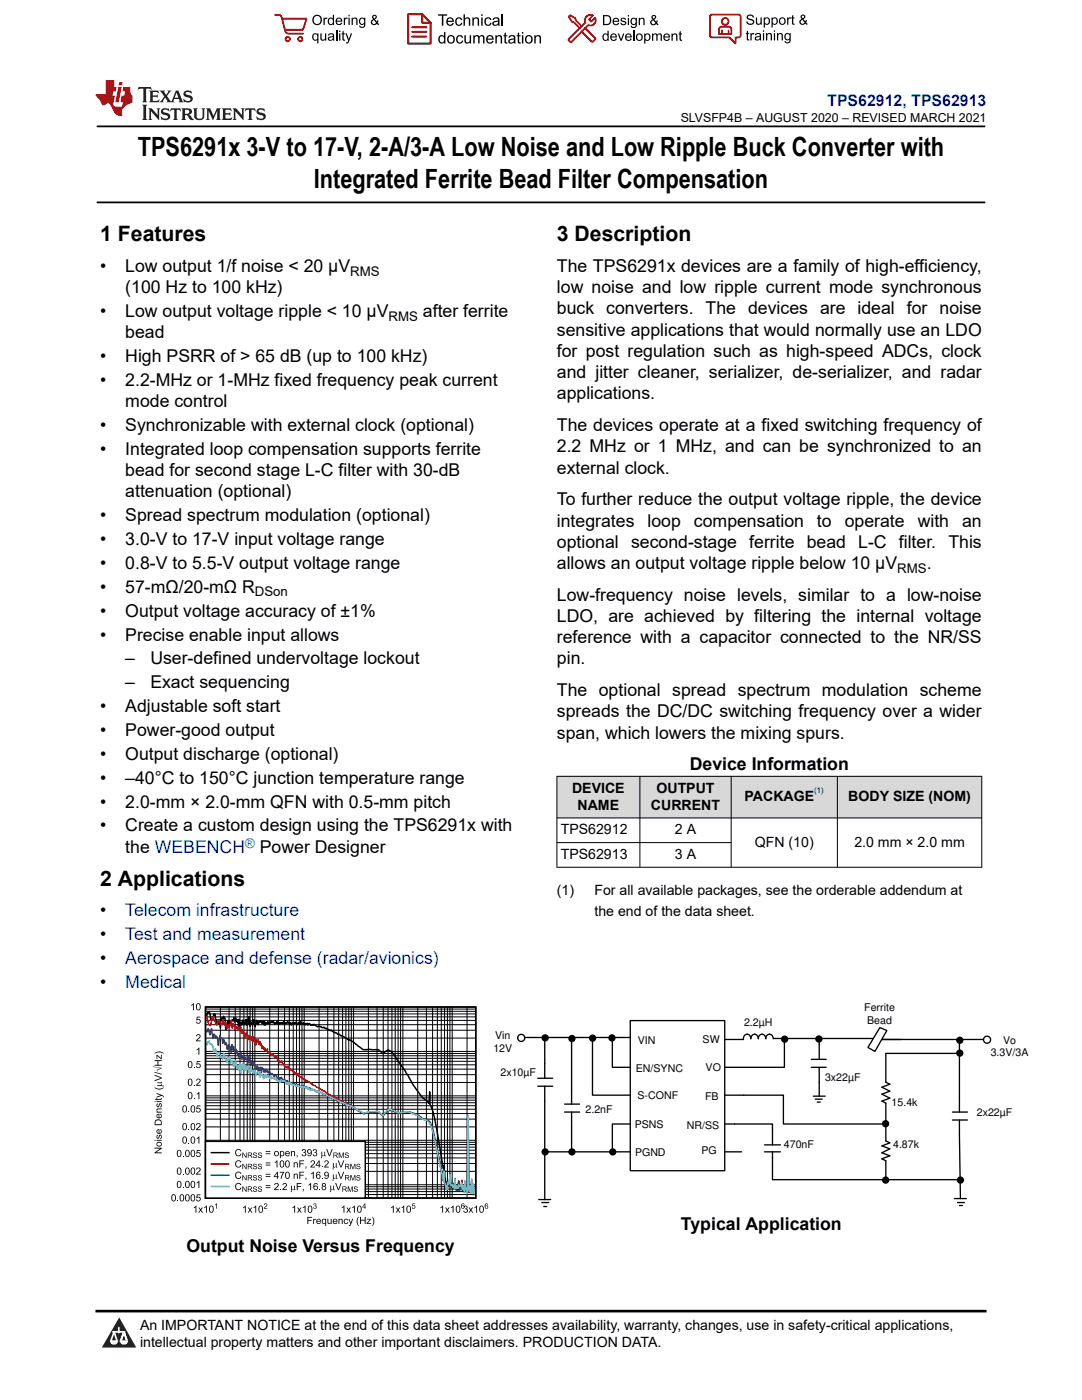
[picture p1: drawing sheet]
<svg xmlns="http://www.w3.org/2000/svg" width="216mm" height="279mm" viewBox="0 0 216 279" stroke-linecap="round" stroke-linejoin="round" font-family="sans-serif">
<defs><g id="words">
<g font-size="5.3">
<text x="27.5" y="31.2">TPS6291x 3-V to 17-V, 2-A/3-A Low Noise and Low Ripple Buck Converter with</text>
<text x="62.6" y="37.5">Integrated Ferrite Bead Filter Compensation</text>
</g>
<g font-size="4.2">
<text x="20" y="48.1">1 Features</text>
<text x="111.1" y="48.1">3 Description</text>
<text x="20" y="176.7">2 Applications</text>
</g>
<g font-size="3.5">
<text x="20" y="54.3">•</text>
<text x="25" y="54.3">Low output 1/f noise &lt; 20 µV</text>
<text x="25" y="58.5">(100 Hz to 100 kHz)</text>
<text x="111.1" y="54.3">The TPS6291x devices are a family of high-efficiency,</text>
<text x="111.1" y="58.5">low noise and low ripple current mode synchronous</text>
<text x="20" y="63.3">•</text>
<text x="25" y="63.3">Low output voltage ripple &lt; 10 µV</text>
<text x="84.4" y="63.3">after ferrite</text>
<text x="111.1" y="62.8">buck converters. The devices are ideal for noise</text>
<text x="25" y="67.5">bead</text>
<text x="111.1" y="71.2">for post regulation such as high-speed ADCs, clock</text>
<text x="111.1" y="67">sensitive applications that would normally use an LDO</text>
<text x="20" y="72.3">•</text>
<text x="20" y="77">•</text>
<text x="25" y="72.3">High PSRR of &gt; 65 dB (up to 100 kHz)</text>
<text x="25" y="77">2.2-MHz or 1-MHz fixed frequency peak current</text>
<text x="111.1" y="75.5">and jitter cleaner, serializer, de-serializer, and radar</text>
<text x="25" y="81.3">mode control</text>
<text x="111.1" y="79.7">applications.</text>
<text x="20" y="86">•</text>
<text x="25" y="86">Synchronizable with external clock (optional)</text>
<text x="111.1" y="86">The devices operate at a fixed switching frequency of</text>
<text x="20" y="90.8">•</text>
<text x="25" y="90.8">Integrated loop compensation supports ferrite</text>
<text x="25" y="95">bead for second stage L-C filter with 30-dB</text>
<text x="111.1" y="90.3">2.2 MHz or 1 MHz, and can be synchronized to an</text>
<text x="111.1" y="94.5">external clock.</text>
<text x="25" y="99.3">attenuation (optional)</text>
<text x="111.1" y="100.9">To further reduce the output voltage ripple, the device</text>
<text x="20" y="104">•</text>
<text x="25" y="104">Spread spectrum modulation (optional)</text>
<text x="111.1" y="105.1">integrates</text>
<text x="129.2" y="105.1">loop</text>
<text x="138.5" y="105.1">compensation</text>
<text x="163" y="105.1">to</text>
<text x="168.6" y="105.1">operate</text>
<text x="183.1" y="105.1">with</text>
<text x="192" y="105.1">an</text>
<text x="20" y="108.8">•</text>
<text x="20" y="113.6">•</text>
<text x="25" y="108.8">3.0-V to 17-V input voltage range</text>
<text x="25" y="113.6">0.8-V to 5.5-V output voltage range</text>
<text x="111.1" y="113.6">allows an output voltage ripple below 10 µV</text>
<text x="111.1" y="109.3">optional second-stage ferrite bead L-C filter. This</text>
<text x="184.9" y="113.6">.</text>
<text x="20" y="118.3">•</text>
<text x="25" y="118.3">57-mΩ/20-mΩ R</text>
<text x="111.1" y="119.9">Low-frequency noise levels, similar to a low-noise</text>
<text x="20" y="123.1">•</text>
<text x="25" y="123.1">Output voltage accuracy of ±1%</text>
<text x="111.1" y="124.1">LDO, are achieved by filtering the internal voltage</text>
<text x="20" y="127.8">•</text>
<text x="25" y="127.8">Precise enable input allows</text>
<text x="111.1" y="128.4">reference with a capacitor connected to the NR/SS</text>
<text x="25" y="137.4">–</text>
<text x="25" y="132.6">–</text>
<text x="30" y="137.4">Exact sequencing</text>
<text x="30" y="132.6">User-defined undervoltage lockout</text>
<text x="111.1" y="132.6">pin.</text>
<text x="20" y="142.1">•</text>
<text x="25" y="142.1">Adjustable soft start</text>
<text x="111.1" y="143.2">spreads the DC/DC switching frequency over a wider</text>
<text x="111.1" y="139">The optional spread spectrum modulation scheme</text>
<text x="20" y="146.9">•</text>
<text x="25" y="146.9">Power-good output</text>
<text x="111.1" y="147.4">span, which lowers the mixing spurs.</text>
<text x="20" y="151.7">•</text>
<text x="25" y="151.7">Output discharge (optional)</text>
<text x="137.6" y="153.8">Device Information</text>
<text x="20" y="156.4">•</text>
<text x="20" y="161.2">•</text>
<text x="25" y="156.4">–40°C to 150°C junction temperature range</text>
<text x="25" y="161.2">2.0-mm × 2.0-mm QFN with 0.5-mm pitch</text>
<text x="20" y="165.9">•</text>
<text x="25" y="165.9">Create a custom design using the TPS6291x with</text>
<text x="25" y="170.2">the WEBENCH</text>
<text x="51.8" y="170.2">Power Designer</text>
<text x="20" y="182.9">•</text>
<text x="20" y="187.6">•</text>
<text x="20" y="192.4">•</text>
<text x="20" y="197.2">•</text>
<text x="135.9" y="245.5">Typical Application</text>
<text x="37.2" y="249.9">Output Noise Versus Frequency</text>
</g>
<g font-size="3.5" fill="#00f">
<text x="25" y="182.9">Telecom infrastructure</text>
<text x="25" y="187.6">Test and measurement</text>
<text x="25" y="192.4">Aerospace and defense (radar/avionics)</text>
<text x="25" y="197.2">Medical</text>
</g>
<text font-size="3.2" fill="#00f" x="165.1" y="21.1">TPS62912, TPS62913</text>
<g font-size="2.8">
<text x="114.2" y="158.2">DEVICE</text>
<text x="115.2" y="161.6">NAME</text>
<text x="129.9" y="161.6">CURRENT</text>
<text x="131" y="158.2">OUTPUT</text>
<text x="148.6" y="159.9">PACKAGE</text>
<text x="169.3" y="159.9">BODY SIZE (NOM)</text>
<text x="111.9" y="166.5">TPS62912</text>
<text x="134.7" y="166.5">2 A</text>
<text x="111.9" y="171.4">TPS62913</text>
<text x="134.7" y="171.4">3 A</text>
<text x="150.6" y="169">QFN (10)</text>
<text x="170.5" y="169">2.0 mm × 2.0 mm</text>
<text x="111.1" y="178.7">(1)</text>
<text x="118.6" y="178.7">For all available packages, see the orderable addendum at</text>
<text x="118.6" y="182.9">the end of the data sheet.</text>
<text x="27.9" y="268.9">intellectual property matters and other important disclaimers. PRODUCTION DATA.</text>
<text x="27.9" y="265.5">An IMPORTANT NOTICE at the end of this data sheet addresses availability, warranty, changes, use in safety-critical applications,</text>
</g>
<g font-size="2.6">
<text x="69.9" y="55">RMS</text>
<text x="77.5" y="64">RMS</text>
<text x="50.9" y="119">DSon</text>
<text x="179.1" y="114.3">RMS</text>
</g>
<text font-size="2.6" fill="#00f" x="48.9" y="169.3">®</text>
<text font-size="2.5" x="135.8" y="24.3">SLVSFP4B – AUGUST 2020 – REVISED MARCH 2021</text>
<g font-size="2.1">
<text x="172.5" y="201.7">Ferrite</text>
<text x="98.5" y="209.9">12V</text>
<text x="98.8" y="207.4">Vin</text>
<text x="127.3" y="208.3">VIN</text>
<text x="140.2" y="208.2">SW</text>
<text x="148.5" y="204.7">2.2µH</text>
<text x="173" y="204.3">Bead</text>
<text x="200.2" y="208.3">Vo</text>
<text x="99.9" y="214.7">2x10µF</text>
<text x="126.9" y="213.9">EN/SYNC</text>
<text x="140.8" y="213.7">VO</text>
<text x="164.6" y="215.8">3x22µF</text>
<text x="197.7" y="210.8">3.3V/3A</text>
<text x="127.2" y="219.3">S-CONF</text>
<text x="140.7" y="219.4">FB</text>
<text x="177.9" y="220.7">15.4k</text>
<text x="116.8" y="222.2">2.2nF</text>
<text x="126.6" y="225.1">PSNS</text>
<text x="137" y="225.3">NR/SS</text>
<text x="194.9" y="222.8">2x22µF</text>
<text x="126.7" y="230.7">PGND</text>
<text x="140" y="230.2">PG</text>
<text x="156.4" y="229.1">470nF</text>
<text x="178.2" y="229.1">4.87k</text>
</g>
<text font-size="1.6" fill="#00f" x="162.5" y="158.3">(1)</text>
</g></defs>
<path d="M19.3 25.2h177.3M19.3 40.4h177.3" fill="none" stroke="#000" stroke-width=".35"/>
<g fill="#d8d8d8">
<path d="M111.1 154.9h84.8v8.3h-84.8z" fill-rule="evenodd"/>
<path d="M111.2 155h16.4v8.2h-16.4z" fill-rule="evenodd"/>
<path d="M127.7 155h18.1v8.2h-18.1z" fill-rule="evenodd"/>
<path d="M146 155h21v8.2h-21z" fill-rule="evenodd"/>
<path d="M167.2 155h28.6v8.2h-28.6z" fill-rule="evenodd"/>
</g>
<g fill="none" stroke="#000" stroke-width=".2">
<path d="M111.1 154.9h84.9M111.1 154.9v18.2M127.7 154.9v18.2M145.9 154.9v18.2M167.1 154.9v18.2M195.9 154.9v18.2M111.1 163.2h84.9M111.1 168.2h34.9M111.1 173.1h84.9M41 219.6h53.9M41 219.1h53.9M41 218.7h53.9"/>
<path d="M41 216h53.9M41 214.5h53.9M41 213.4h53.9M41 212.5h53.9M41 211.8h53.9M41 211.2h53.9M41 210.7h53.9M41 210.2h53.9M41 209.8h53.9M41 207.2h53.9M41 205.6h53.9M41 204.5h53.9"/>
<path d="M41 203.6h53.9M41 202.9h53.9M41 202.3h53.9M41 201.8h53.9M41 201.4h53.9M44 201v38.1M45.7 201v38.1M46.9 201v38.1M47.9 201v38.1M48.7 201v38.1M49.3 201v38.1M49.9 201v38.1"/>
<path d="M50.4 201v38.1M50.9 201v38.1M53.8 201v38.1M55.5 201v38.1M56.8 201v38.1M57.7 201v38.1M58.5 201v38.1M59.2 201v38.1M59.7 201v38.1M60.3 201v38.1M60.7 201v38.1M63.7 201v38.1"/>
<path d="M65.4 201v38.1M66.6 201v38.1M67.6 201v38.1M68.4 201v38.1M69 201v38.1M69.6 201v38.1M70.1 201v38.1M70.5 201v38.1M73.5 201v38.1M75.2 201v38.1M76.5 201v38.1M77.4 201v38.1"/>
<path d="M78.2 201v38.1M78.9 201v38.1M79.4 201v38.1M79.9 201v38.1M80.4 201v38.1M83.4 201v38.1M85.1 201v38.1M86.3 201v38.1M87.3 201v38.1M88 201v38.1M88.7 201v38.1M89.3 201v38.1"/>
<path d="M89.8 201v38.1M90.2 201v38.1M93.2 201v38.1M41 238.4h53.9M41 237.8h53.9M41 237.3h53.9M41 236.8h53.9M41 236.4h53.9M41 233.8h53.9M41 232.2h53.9M41 231.1h53.9M41 230.2h53.9"/>
<path d="M41 229.5h53.9M41 228.9h53.9M41 228.4h53.9M41 228h53.9M41 227.6h53.9M41 224.9h53.9M41 223.3h53.9M41 222.2h53.9M41 221.4h53.9M41 220.7h53.9M41 220.1h53.9"/>
</g>
<g fill="#000">
<path d="M30.5 212.8l1.8 .3-.9 .5v.2l-.2-.2 .8-.4zM31.4 216h.7v-.2l.1 .1 .1 .1-.2 .2 .2 .2-.1 .3 .5 .1h-1.3v-.2h.7l.1-.2-.2-.2h-.6zM30.9 219.3h.3v-.2h.2v.2h.6l.3-.2a.25 .25 0 0 1-.1 .3 .25 .25 0 0 1-.2 .1h-.6l-.2 .1v-.1h-.2zM30.9 214.5l1.4 .5v.2l-1.4 .6v-.2l1.2-.5-1.2-.4zM30.9 211.6h1.4v.2h-.7v.7h.7v.2h-1.4v-.2h.5v-.7h-.5zM31.2 210.5l.9 .7v-.7h.2v.9l-.9-.7v.6h-.2zM30.8 213.9l1.5 .4v.2l-1.5-.4zM31.2 218.1l1.1 .4a.37 .37 0 0 1 .4 .5h-.2v-.2l-.2-.1-1.1 .4v-.2l.9-.3-.9-.3zM30.8 217a1.66 1.66 0 0 0 1.9 0 1.16 1.16 0 0 1-1.9 0zM30.8 210.2a1.27 1.27 0 0 1 1.9 .1 1.65 1.65 0 0 0-1.9 0zM38.7 219.2h.2v.2h-.2zM38.7 216.5h.2v.2h-.2z"/>
<path d="M38.7 213h.2v.2h-.2zM38.2 200.6l.5-.4v1.4h-.2v-1.1l-.3 .2zM39.3 202.9h.7v.2h-.6l-.1 .3a.47 .47 0 0 1 .7 .3 .47 .47 0 0 1-.3 .6 .47 .47 0 0 1-.6-.4h.2a.3 .3 0 0 0 .5 .1 .3 .3 0 0 0 0-.4 .3 .3 0 0 0-.5 0h-.2zM39.3 211.8h.7v.1h-.6v.4a.47 .47 0 0 1 .6 .2 .47 .47 0 0 1-.3 .7 .47 .47 0 0 1-.6-.4h.2a.3 .3 0 0 0 .5 .1 .3 .3 0 0 0 0-.5 .3 .3 0 0 0-.5 .1h-.1zM39.2 209.4l.6-.3v1.4h-.2v-1.1l-.4 .2zM39.3 218.3l.5-.4v1.5h-.2v-1.1l-.3 .2zM39.3 206.5a.48 .48 0 0 1 .7 .2 .48 .48 0 0 1-.4 .7l-.3 .3h.7v.1h-.9l.1-.3a.75 .75 0 0 0 .6-.9h-.3l-.2 .2h-.2zM39.3 215.4a.48 .48 0 0 1 .7 .2 .48 .48 0 0 1-.4 .6l-.3 .3h.7v.2h-.9l.1-.3a.75 .75 0 0 0 .6-.9l-.3-.1-.2 .3h-.2zM31.4 226.5h.1l-.1 .2a.2 .2 0 0 0-.1 .2 .2 .2 0 0 0 .2 .2l.1-.1a.4 .4 0 0 1 .2-.5 .4 .4 0 0 1 .5 .1 .4 .4 0 0 1-.1 .6l-.2 .1-.1-.2a.23 .23 0 0 0 .3-.2 .23 .23 0 0 0-.3-.2 .39 .39 0 0 1-.5 .5l-.2-.3zM31.4 220.3l.1-.1-.1 .2a.2 .2 0 0 0-.1 .3 .2 .2 0 0 0 .2 .1l.1-.1a.4 .4 0 0 1 .2-.5 .4 .4 0 0 1 .5 .1 .4 .4 0 0 1-.1 .6l-.2 .1-.1-.2a.23 .23 0 0 0 .3-.2 .23 .23 0 0 0-.3-.2v.1a.39 .39 0 0 1-.5 .5l-.2-.4zM30.9 229h1.4v.2l-1.1 .8h1.1v.2h-1.4v-.2l1.1-.8h-1.1zM31.3 221.3l1-.1v.2h-.7a.23 .23 0 0 0-.2 .2 .23 .23 0 0 0 .1 .3h.8v.1h-1.1v-.1h.2l-.2-.3z"/>
<path d="M35.4 239.6h.2v.2h-.2zM36.5 236.9h.2v.2h-.2zM36.5 234.2h.2v.2h-.2zM36.5 230.7h.2v.2h-.2zM37.6 228h.2v.2h-.2zM37.6 225.4h.2v.1h-.2zM37.6 221.8h.2v.2h-.2zM39.3 238.4h.7v.1h-.6v.4a.47 .47 0 0 1 .6 .2 .47 .47 0 0 1-.3 .7 .47 .47 0 0 1-.6-.4h.2a.3 .3 0 0 0 .5 .1 .3 .3 0 0 0 0-.5 .3 .3 0 0 0-.5 .1h-.1zM39.3 229.5h.7v.2h-.6v.3a.47 .47 0 0 1 .6 .3 .47 .47 0 0 1-.3 .6 .47 .47 0 0 1-.6-.4h.2a.3 .3 0 0 0 .5 .1 .3 .3 0 0 0 0-.4 .3 .3 0 0 0-.5 0h-.1zM39.3 220.6h.7v.2h-.6v.4a.47 .47 0 0 1 .6 .2 .47 .47 0 0 1-.3 .6 .47 .47 0 0 1-.6-.4h.2a.3 .3 0 0 0 .5 .1 .3 .3 0 0 0 0-.4 .3 .3 0 0 0-.5 .1l-.1-.1zM39.3 236l.5-.3v1.4h-.2v-1.1l-.3 .2zM39.3 227.2l.5-.4v1.4h-.2v-1.1l-.3 .2z"/>
<path d="M39.3 233.1a.48 .48 0 0 1 .7 .2 .48 .48 0 0 1-.4 .7l-.3 .3h.7v.1h-.9l.1-.3a.75 .75 0 0 0 .6-.9h-.3l-.2 .2h-.2zM39.3 224.2a.48 .48 0 0 1 .7 .3 .48 .48 0 0 1-.4 .6l-.3 .3h.7v.1h-.9l.1-.3a.75 .75 0 0 0 .6-.9h-.3l-.2 .3-.2-.1zM38.7 241l.5-.4v1.4h-.2v-1.1l-.3 .2zM39.6 241h.2l.2 .3 .3-.3h.2l-.4 .5 .4 .5h-.2l-.3-.4-.2 .4h-.2l.3-.5zM40.7 241l.6-.4v1.4h-.2v-1.1l-.4 .2zM42.9 240.4l.4-.2v1h-.1v-.8l-.3 .2zM48.5 241l.5-.4v1.4h-.1v-1.1l-.4 .2zM49.4 241h.3l.2 .3 .2-.3h.2l-.3 .5 .4 .5h-.2l-.3-.4-.3 .4h-.2l.4-.5zM50.6 241l.5-.4v1.4h-.2v-1.1l-.3 .2zM52.8 240.2a.37 .37 0 0 1 .5 .2 .37 .37 0 0 1-.3 .5l-.2 .2h.5v.1h-.7l.1-.2a.48 .48 0 0 0 .4-.7l-.4 .2zM58.4 241l.5-.4v1.4h-.2v-1.1l-.3 .2zM59.3 241h.2l.2 .3 .3-.3h.2l-.4 .5 .4 .5h-.2l-.3-.4-.2 .4h-.2l.3-.5z"/>
<path d="M60.4 241l.6-.4v1.4h-.2v-1.1l-.4 .2zM61.3 242.9h1v.1h-.8v.5h.7v.1h-.7v.7h-.2zM62.5 243.2h.2v.2l.3-.2v.2a.23 .23 0 0 0-.3 .1 .23 .23 0 0 0 0 .2v.6h-.2zM62.6 240.2a.29 .29 0 0 1 .4 0 .29 .29 0 0 1 0 .5 .33 .33 0 0 1 0 .5 .33 .33 0 0 1-.5-.3h.1a.21 .21 0 0 0 .3 .2 .21 .21 0 0 0 .1-.3 .21 .21 0 0 0-.2-.1v-.1a.18 .18 0 0 0 .2-.1 .18 .18 0 0 0-.2-.3 .18 .18 0 0 0-.2 .3l-.1-.1zM65.3 243.2h.2v.6a.26 .26 0 0 0 .3 .3 .26 .26 0 0 0 .2-.3v-.6h.2v1.1h-.2v-.2a.36 .36 0 0 1-.4 .2 .36 .36 0 0 1-.3-.4zM67.5 243.2h.2v.2a.36 .36 0 0 1 .4-.2 .36 .36 0 0 1 .3 .4v.7h-.2v-.6a.23 .23 0 0 0-.2-.3 .23 .23 0 0 0-.3 .1v.8h-.2zM68.2 241l.5-.4v1.4h-.2v-1.1l-.3 .2zM69.1 241h.2l.3 .3 .2-.3h.2l-.3 .5 .4 .5h-.3l-.2-.4-.3 .4h-.2l.4-.5zM68.7 243.4l.5-.2 .3 .3-.2 .1-.1-.2a.33 .33 0 0 0-.4 .4 .33 .33 0 0 0 .5 .2l.2-.1a.5 .5 0 0 1-.8 .3 .5 .5 0 0 1 0-.8zM69.5 243.2h.2l.3 .9 .3-.9h.2l-.4 1.1a.37 .37 0 0 1-.5 .4v-.2h.2l.1-.2zM70.3 241l.5-.4v1.4h-.2v-1.1l-.3 .2zM71.5 242.8h.1a1.66 1.66 0 0 0 0 1.9 1.26 1.26 0 0 1-.1-1.9z"/>
<path d="M71.8 242.9h.2v.5h.8v-.5h.2v1.4h-.2v-.7h-.8v.7h-.2zM73.2 243.2h.8l-.6 .9h.7v.2h-.9l.6-.9h-.6zM74.2 242.8a1.16 1.16 0 0 1 0 1.9 1.65 1.65 0 0 0 0-1.9zM78 241l.6-.4v1.4h-.2v-1.1l-.4 .2zM79 241h.2l.2 .3 .3-.3h.2l-.4 .5 .4 .5h-.2l-.3-.4-.3 .4h-.2l.4-.5zM80.1 241l.6-.4v1.4h-.2v-1.1l-.4 .2zM82.3 240.2h.5v.1h-.4l-.1 .3a.35 .35 0 0 1 .6 .1 .35 .35 0 0 1-.3 .5 .35 .35 0 0 1-.4-.3h.1a.22 .22 0 0 0 .4 .1 .22 .22 0 0 0 0-.3 .22 .22 0 0 0-.4 0h-.1zM87.9 241l.5-.4v1.4h-.2v-1.1l-.3 .2zM88.8 241h.2l.3 .3 .2-.3h.2l-.3 .5 .3 .5h-.2l-.2-.4-.3 .4h-.2l.4-.5zM90 241l.5-.4v1.4h-.2v-1.1l-.3 .2zM92.6 240.7a.38 .38 0 0 1 .6 0 .38 .38 0 0 1-.1 .6 .44 .44 0 0 1 0 .7 .44 .44 0 0 1-.6-.4h.1a.29 .29 0 0 0 .4 .3 .29 .29 0 0 0 .2-.4 .29 .29 0 0 0-.4-.2v-.1a.24 .24 0 0 0 .3-.2 .24 .24 0 0 0-.2-.3 .24 .24 0 0 0-.3 .3h-.1zM93.5 241h.2l.2 .3 .3-.3h.2l-.3 .5 .3 .5h-.2l-.2-.4-.3 .4h-.2l.4-.5z"/>
<path d="M94.7 241l.5-.4v1.4h-.2v-1.1l-.3 .2z"/>
<path d="M30.9 219.8h.2v.2h-.2zM31.2 219.8h1.1v.2h-1.1z"/>
<path d="M37.7 218a.51 .51 0 0 1 .6 .1 .51 .51 0 0 1 .1 .6 .51 .51 0 0 1-.5 .7 .51 .51 0 0 1-.4-.7zM37.8 218.1a.84 .84 0 0 0 .1 1.1 .73 .73 0 0 0 0-1.1z"/>
<path d="M37.7 215.3a.51 .51 0 0 1 .6 .1 .51 .51 0 0 1 .1 .6 .51 .51 0 0 1-.5 .7 .51 .51 0 0 1-.4-.7zM37.8 215.4a.84 .84 0 0 0 .1 1.2 .73 .73 0 0 0 0-1.2z"/>
<path d="M37.7 211.8a.51 .51 0 0 1 .6 .1 .51 .51 0 0 1 .1 .6 .51 .51 0 0 1-.5 .7 .51 .51 0 0 1-.4-.7zM37.8 211.9a.84 .84 0 0 0 .1 1.1 .73 .73 0 0 0 0-1.1z"/>
<path d="M39.3 200.3a.51 .51 0 0 1 .6 .1 .51 .51 0 0 1 .1 .5 .51 .51 0 0 1-.4 .7 .51 .51 0 0 1-.5-.7zM39.5 200.4a.84 .84 0 0 0 .1 1.1 .73 .73 0 0 0 0-1.2z"/>
<path d="M30.9 227.5h.2v.2h-.2zM31.2 227.5h1.1v.2h-1.1z"/>
<path d="M31.2 228.3a.55 .55 0 0 1 1.1 0 .55 .55 0 0 1-1.1 0zM31.4 228.3a.35 .35 0 0 0 .7 0 .35 .35 0 0 0-.7 0z"/>
<path d="M31.4 225.5l.4-.2v.8a.29 .29 0 0 0 .3-.2 .29 .29 0 0 0-.2-.4l.1-.2a.51 .51 0 0 1 .2 .8 .51 .51 0 0 1-.7 .1 .51 .51 0 0 1-.1-.7zM31.5 225.6l-.1 .3 .3 .2v-.6z"/>
<path d="M31.4 222.4l.4-.1v.7a.29 .29 0 0 0 .3-.2 .29 .29 0 0 0-.2-.3l.1-.2a.51 .51 0 0 1 .2 .7 .51 .51 0 0 1-.7 .1 .51 .51 0 0 1-.1-.7zM31.5 222.5l-.1 .3 .3 .2v-.6z"/>
<path d="M31 223.6a.73 .73 0 0 1 .8-.2 .73 .73 0 0 1 .5 .6v.6h-1.4zM31.1 223.7l-.1 .7h1.1v-.3a.55 .55 0 0 0-.4-.6 .55 .55 0 0 0-.6 .2z"/>
<path d="M34.4 238.4a.51 .51 0 0 1 .6 .1 .51 .51 0 0 1 .1 .6 .51 .51 0 0 1-.5 .7 .51 .51 0 0 1-.4-.7zM34.5 238.5a.84 .84 0 0 0 .1 1.1 .73 .73 0 0 0 0-1.1z"/>
<path d="M35.5 235.8a.51 .51 0 0 1 .6 0 .51 .51 0 0 1 .1 .6 .51 .51 0 0 1-.5 .7 .51 .51 0 0 1-.4-.7zM35.6 235.8a.84 .84 0 0 0 .1 1.2 .73 .73 0 0 0 0-1.2z"/>
<path d="M35.5 233.1a.51 .51 0 0 1 .6 0 .51 .51 0 0 1 .1 .6 .51 .51 0 0 1-.5 .7 .51 .51 0 0 1-.4-.7zM35.6 233.2a.84 .84 0 0 0 .1 1.1 .73 .73 0 0 0 0-1.2z"/>
<path d="M35.5 229.6a.51 .51 0 0 1 .6 0 .51 .51 0 0 1 .1 .6 .51 .51 0 0 1-.5 .7 .51 .51 0 0 1-.4-.7zM35.6 229.6a.84 .84 0 0 0 .1 1.2 .73 .73 0 0 0 0-1.2z"/>
<path d="M36 238.4a.51 .51 0 0 1 .6 .1 .51 .51 0 0 1 .2 .6 .51 .51 0 0 1-.5 .7 .51 .51 0 0 1-.5-.7zM36.2 238.5a.84 .84 0 0 0 .1 1.1 .73 .73 0 0 0 0-1.1z"/>
<path d="M36.6 226.9a.51 .51 0 0 1 .6 .1 .51 .51 0 0 1 .1 .5 .51 .51 0 0 1-.5 .7 .51 .51 0 0 1-.4-.7zM36.7 227a.84 .84 0 0 0 .1 1.1 .73 .73 0 0 0 0-1.2z"/>
<path d="M36.6 224.2a.51 .51 0 0 1 .6 .1 .51 .51 0 0 1 .1 .6 .51 .51 0 0 1-.5 .7 .51 .51 0 0 1-.4-.7zM36.7 224.3a.84 .84 0 0 0 .1 1.1 .73 .73 0 0 0 0-1.1z"/>
<path d="M36.6 220.7a.51 .51 0 0 1 .6 0 .51 .51 0 0 1 .1 .6 .51 .51 0 0 1-.5 .7 .51 .51 0 0 1-.4-.7zM36.7 220.8a.84 .84 0 0 0 .1 1.1 .73 .73 0 0 0 0-1.2z"/>
<path d="M37.1 238.4a.51 .51 0 0 1 .6 .1 .51 .51 0 0 1 .2 .6 .51 .51 0 0 1-.5 .7 .51 .51 0 0 1-.5-.7zM37.3 238.5a.84 .84 0 0 0 .1 1.1 .73 .73 0 0 0 0-1.1z"/>
<path d="M37.1 235.8a.51 .51 0 0 1 .6 0 .51 .51 0 0 1 .2 .6 .51 .51 0 0 1-.5 .7 .51 .51 0 0 1-.5-.7zM37.3 235.8a.84 .84 0 0 0 .1 1.2 .73 .73 0 0 0 0-1.2z"/>
<path d="M37.1 233.1a.51 .51 0 0 1 .6 0 .51 .51 0 0 1 .2 .6 .51 .51 0 0 1-.5 .7 .51 .51 0 0 1-.5-.7zM37.3 233.2a.84 .84 0 0 0 .1 1.1 .73 .73 0 0 0 0-1.2z"/>
<path d="M37.1 229.6a.51 .51 0 0 1 .6 0 .51 .51 0 0 1 .2 .6 .51 .51 0 0 1-.5 .7 .51 .51 0 0 1-.5-.7zM37.3 229.6a.84 .84 0 0 0 .1 1.2 .73 .73 0 0 0 0-1.2z"/>
<path d="M38.2 238.4a.51 .51 0 0 1 .6 .1 .51 .51 0 0 1 .1 .6 .51 .51 0 0 1-.4 .7 .51 .51 0 0 1-.5-.7zM38.4 238.5a.84 .84 0 0 0 .1 1.1 .73 .73 0 0 0 0-1.1z"/>
<path d="M38.2 235.8a.51 .51 0 0 1 .6 0 .51 .51 0 0 1 .1 .6 .51 .51 0 0 1-.4 .7 .51 .51 0 0 1-.5-.7zM38.4 235.8a.84 .84 0 0 0 .1 1.2 .73 .73 0 0 0 0-1.2z"/>
<path d="M38.2 233.1a.51 .51 0 0 1 .6 0 .51 .51 0 0 1 .1 .6 .51 .51 0 0 1-.4 .7 .51 .51 0 0 1-.5-.7zM38.4 233.2a.84 .84 0 0 0 .1 1.1 .73 .73 0 0 0 0-1.2z"/>
<path d="M38.2 229.6a.51 .51 0 0 1 .6 0 .51 .51 0 0 1 .1 .6 .51 .51 0 0 1-.4 .7 .51 .51 0 0 1-.5-.7zM38.4 229.6a.84 .84 0 0 0 .1 1.2 .73 .73 0 0 0 0-1.2z"/>
<path d="M38.2 226.9a.51 .51 0 0 1 .6 .1 .51 .51 0 0 1 .1 .5 .51 .51 0 0 1-.4 .7 .51 .51 0 0 1-.5-.7zM38.4 227a.84 .84 0 0 0 .1 1.1 .73 .73 0 0 0 0-1.2z"/>
<path d="M38.2 224.2a.51 .51 0 0 1 .6 .1 .51 .51 0 0 1 .1 .6 .51 .51 0 0 1-.4 .7 .51 .51 0 0 1-.5-.7zM38.4 224.3a.84 .84 0 0 0 .1 1.1 .73 .73 0 0 0 0-1.1z"/>
<path d="M38.2 220.7a.51 .51 0 0 1 .6 0 .51 .51 0 0 1 .1 .6 .51 .51 0 0 1-.4 .7 .51 .51 0 0 1-.5-.7zM38.4 220.8a.84 .84 0 0 0 .1 1.1 .73 .73 0 0 0 0-1.2z"/>
<path d="M41.9 240.7a.51 .51 0 0 1 .6 0 .51 .51 0 0 1 .1 .6 .51 .51 0 0 1-.4 .7 .51 .51 0 0 1-.5-.7zM42.1 240.8a.84 .84 0 0 0 .1 1.1 .73 .73 0 0 0 0-1.2z"/>
<path d="M51.8 240.7a.51 .51 0 0 1 .6 0 .51 .51 0 0 1 .1 .6 .51 .51 0 0 1-.5 .7 .51 .51 0 0 1-.4-.7zM51.9 240.8a.84 .84 0 0 0 .1 1.1 .73 .73 0 0 0 0-1.2z"/>
<path d="M61.6 240.7a.51 .51 0 0 1 .6 0 .51 .51 0 0 1 .1 .6 .51 .51 0 0 1-.4 .7 .51 .51 0 0 1-.5-.7zM61.8 240.8a.84 .84 0 0 0 .1 1.1 .73 .73 0 0 0 0-1.2z"/>
<path d="M63.2 243.4a.48 .48 0 0 1 .6-.1 .48 .48 0 0 1 .2 .5h-.7a.29 .29 0 0 0 .2 .3 .29 .29 0 0 0 .4-.2l.1 .1a.52 .52 0 0 1-.8 .2 .52 .52 0 0 1 0-.8zM63.4 243.5l-.1 .2h.6l-.2-.3z"/>
<path d="M64.3 243.4l.3-.2 .3 .2v-.2h.2v1.5h-.2v-.5a.5 .5 0 0 1-.7-.1 .5 .5 0 0 1 .1-.7zM64.4 243.5a.36 .36 0 0 0-.1 .4 .36 .36 0 0 0 .5 .2 .36 .36 0 0 0 .1-.5 .36 .36 0 0 0-.5-.1z"/>
<path d="M66.5 243.4a.48 .48 0 0 1 .6-.1 .48 .48 0 0 1 .2 .5h-.7a.29 .29 0 0 0 .2 .3 .29 .29 0 0 0 .3-.2l.2 .1a.52 .52 0 0 1-.8 .2 .52 .52 0 0 1 0-.8zM66.7 243.5l-.1 .2h.6l-.2-.3z"/>
<path d="M71.5 240.7a.51 .51 0 0 1 .5 0 .51 .51 0 0 1 .2 .6 .51 .51 0 0 1-.5 .7 .51 .51 0 0 1-.5-.7zM71.6 240.8a.84 .84 0 0 0 .1 1.1 .73 .73 0 0 0 0-1.2z"/>
<path d="M72.8 240.2h.1v.7h.1l-.1 .3h-.1v-.2h-.5zM72.8 240.4l-.4 .5h.4z"/>
<path d="M81.3 240.7a.51 .51 0 0 1 .6 0 .51 .51 0 0 1 .1 .6 .51 .51 0 0 1-.4 .7 .51 .51 0 0 1-.5-.7zM81.4 240.8a.84 .84 0 0 0 .2 1.1 .73 .73 0 0 0 0-1.2z"/>
<path d="M91.1 240.7a.51 .51 0 0 1 .6 0 .51 .51 0 0 1 .2 .6 .51 .51 0 0 1-.5 .7 .51 .51 0 0 1-.5-.7zM91.3 240.8a.84 .84 0 0 0 .1 1.1 .73 .73 0 0 0 0-1.2z"/>
<path d="M92.1 240.3l.4-.1 .2 .2h-.1a.21 .21 0 0 0-.3-.1 .21 .21 0 0 0-.1 .2v.2a.34 .34 0 0 1 .5 .1 .34 .34 0 0 1-.2 .5 .34 .34 0 0 1-.5-.3zM92.2 240.9a.23 .23 0 0 0 .4 0 .23 .23 0 0 0-.4 0z"/>
<path d="M95.8 240.7a.51 .51 0 0 1 .6 0 .51 .51 0 0 1 .2 .6 .51 .51 0 0 1-.5 .7 .51 .51 0 0 1-.5-.7zM96 240.8a.84 .84 0 0 0 .1 1.1 .73 .73 0 0 0 0-1.2z"/>
<path d="M96.8 240.3l.4-.1 .2 .2h-.1a.21 .21 0 0 0-.3-.1 .21 .21 0 0 0-.1 .2l-.1 .2a.34 .34 0 0 1 .6 .1 .34 .34 0 0 1-.2 .5 .34 .34 0 0 1-.5-.3zM96.9 240.9a.23 .23 0 0 0 .4 0 .23 .23 0 0 0-.4 0z"/>
</g>
<path d="M41 201h53.9v38.1h-53.9zM41.1 203.2l.2-.9 .4-.4 .2 .4 .1 1.1h.5l.3-1.1 .1 .1 .4 1.8 .3-.1 .1 .2 .1-.4 .2 1.2 .1-1.9 .2 .3 .1-.4 .1 .2 .1-.5 .3 .5 .2 2.2 .3-1.5v.1l.1-.4 .1 .4 .1-.5 .1 1.2 .2-1.1 .1 .2 .2-.3 .1 .1 .1-.1 .1 .1 .1-.6 .1 .9 .2-.9 .3 .8 .1-.4 .1 .1 .1 1.2 .1-1.4 .3 1.5 .1-.8 .2 .5v-.8l.2-.2 .1 .9v-.6l.1 .5 .1-.2 .2 .3v-1l.2 .2 .1 .9 .1-1.1 .2 .9 .1-1.5 .2 1.9v-.9l.2 .5 .2-.4 .1 .6 .1-1.1v.6l.2-.6 .2 1.4 .3-1.3v.6l.2-.4 .1 .7 .2-.6 .1 .1 .2-.3 .2 .5 .1-.5 .2 .6 .1-.5 .1 .7 .1-.7 .1 .8 .1-.4 .3 .1 .1-.4 .2 .4 .2-.4 .2 .3 .1-.3 .3 .2 .1-.3 .4 .6 .4-.5 .1 .4 .1-.1 .1-.2 .1 .4 .1-.3 .2 .2 .1-.2 .3 .2 .2-.4 .1 .5 .3-.3 .3 .1 .1-.3 .2 .3 .1-.1 .1 .4 .2-.5 .2 .6 .2-.5 .2 .3v-.3l.1 .1 .2-.2 .4 .5 .3-.5 .3 .5v-.6l.1 .4 .1-.2 .4 .4v-.4l.2 .2 .2-.1v.4l.1-.3 .1 .1 .2-.2 .2 .4v-.3l.2 .1 .1-.2 .2 .4 .3-.2 .2 .3 .2-.3 .7 .5 .4-.1 .5 .3 .4-.1 .2 .3h.4l.7 .4v-.1l.6 .4 .3 .2 .1-.1 .4 .3h.2l.4 .4 .3-.1 .9 .6h.2l.1 .2h.3l2 1.4a1.92 1.92 0 0 0 2 .5l.9 .1a1.43 1.43 0 0 1 1.6 .7l.2 .1a.99 .99 0 0 1 1.5-.5l2.8 3.9 1.6 2.7 1 1.5 1 1.2 1.3 1.1v-2.3l.2 2.7a42.5 42.5 0 0 1 2 9.1l.6 3.5 .1-.6v1.7l.1-.7 .2 2.4 .1-.1 .2 .7 .1-.5 .1 .4 .1-.3 .1 .3 .2-2.3 .1 2.1 .3 .7 .2-.6 .1 .6 .2-.1 .1-1.7v1.6l.1-.4 .1 .7 .3-.5 .1 .9 .1-1.8 .1 1.2 .1-.3 .1 .7 .1-.7 .2 .4 .1-1.3 .1 1.9 .1-.8 .1 .4 .1-.2 .1 .4v-1.7l.1 1.5 .1-.2 .2 .9 .2-.8 .1-11.7 .1 12.1 .2-.7 .1 1.1 .1-.6 .1 .7 .1-2.5 .1 2.4 .1-.6 .1 .7 .1-.8 .1 1.2 .2-1" fill="none" stroke="#000" stroke-width=".29"/>
<path d="M41.1 202.9l.3 .4 .1 .8h.1l.3 .7 .2-.2 .2-1.8 .2 .2 .1 .4 .3 .4 .1 .6 .1-.2 .1 .4 .2-.1 .1-1 .2-.1 .1 .6h.1l.2 .5 .2-.2 .1 .2 .1-1.1 .1 .7 .2 .2v-.2l.2 .7 .1-.7v.1l.2 1.1 .4-.8 .1 .4 .3-1.2 .3 1.5 .1-1 .2 .6 .1-.1 .2 .8v-.7l.2 .3 .1-.1 .1 .2 .1 .5 .2-.7 .1 .5 .1-.4 .1-.1 .2 1.2 .3-.8 .1 1.2 .1-.6 .2 1.2 .3-1.2 .2 1 .1-.5 .1 1 .1-.8 .2 .6 .3-.4 .1 .9 .2-1v1l.2-.4 .1 .3 .1-.1 .1 1 .1-1.2 .1 .9 .1-.4h.2v-.5l.1 1 .1-.2 .1 .3v-.7l.1 .7 .1 .1 .1-.3 .1 .2v.8l.1-.6 .1 .3 .1-.1 .1 .5 .2-.3 .1 .6 .1-.4 .3 .5 .1-.5 .2 .9 .2-.3 .1 .5 .1-.1 .1 .1 .3-.1 .7 .9 .1-.3 .2 .7 .2-.1 .2 .6 .1-.2 .1 .1 .1-.3 .1 .1 .2 .6 .1-.2 .2 .4 .1 .4 .2-.2 .3 .3 .2-.2 .1 .3h.2l.2 .3h.3l.2 .4 .1-.2v.5l.2-.2 .1 .3 .3-.2 .1 .4 .1 .1 .1-.3 .1 .4v-.5l.1 .7 .1-.2 .1 .3 .1-.2 .2 .4 .1-.2 .2 .4 .2-.1 .2 .3v-.1l.1 .2 .1-.1 .1 .2h.3l.1 .2 .5 .1 .1 .3 .1-.1 .1 .2 1.9 1 .2 .3 .2-.1 .9 .7 .1-.1 .5 .4 .1-.1 .9 .7 .9 .5h.2l.5 .3 .1-.1 .6 .6h.5l1.8 1.2a1.14 1.14 0 0 0 1.5 .3l1.4-.1a2.1 2.1 0 0 1 1.8 .7l.1-.3a1.54 1.54 0 0 1 2.4-.4l.5 .1 2-.2 1.8 .7 1.3 .8a1.72 1.72 0 0 1 1.6 1.7l2.3 10.6 .1-1.9v1.9l.6 1.4v-.7l.1 .5 .2-.7 .1 .4 .1-.3 .1-2 .1 2.1 .1 .2 .1-.2 .1 .1v.4l.2-.8 .2 1.1 .2-1.8 .2 2 .3-.9 .1 .4 .1-1.1 .1 .9 .1-.1 .1 .4 .1-.1 .1 .4 .2-1.8 .1 1.7 .4 .3v-1.1l.1 .9 .2-.1 .1 .5 .2-.5 .1-11.2 .1 12 .2-1.1 .1 1 .1-.6 .1 .7 .1-2.7 .1 2.7 .1-.2h.1l.1-.6 .2 1.1 .1-1" fill="none" stroke="#f00" stroke-width=".29"/>
<path d="M41.1 206l.3-.2 .1-.5h.1l.3 1.2 .1-.8 .2-.4 .3 1.9 .3-.8 .2 .8 .2-.4 .2 .4 .1 1.4 .4-2 .2 .5 .2 .1 .1 1 .2-.8 .2 .4 .1 .7 .2-.1v-.3l.1 .2 .2 1.1 .1-.7 .1 .6 .1-.8 .1 1.2 .2-.8 .1 1.1 .2-1.5 .2 1.1 .1-.8 .1 1 .1-.2 .2 .5v-.7l.1 .1 .2 .8v-.5l.1 .7 .2 .1 .1 .4 .1-.6 .2 .8v-1.2l.3 1.4 .3-.8 .1 1.1 .1-.7 .1 .4 .1-.4 .2 .4 .1-.2 .1 1.2 .2-1.6 .1 1.3 .1-1 .2 .8 .1-.2 .1 .9 .1-.7 .2 .5v-.3l.1 .6 .1-.3 .4 .5 .1 .5 .1-.7 .2 .9 .1-.6 .1 .8 .3-.8 .2 1 .1-1 .1 .4 .2-.1 .1 .7 .1-.6 .2 .6 .1-.6v.5l.1-.2 .2 .3v-.3l.1 .4 .3-.2 .2 .6 .1-.3 .3 .1 .3 .6 .4-.4 .3 .9h.2l.1-.3v.3l.2-.3 .1 .3 .2-.4 .4 .7 .2-.4 .2 .7v-.2l.1 .3 .1-.5 .1 .1 .1 .5 .2-.2 .1 .2 .1-.3 .2 .3 .1-.2 .1 .3 .1-.2 .3 .2 .2-.1 .2 .4 .3-.2v.2l.3-.1v.3l.2-.1 .1 .3 .1-.2 .2 .2 .1-.3 .1 .4 .2-.4 .3 .4 .2-.2 .1 .3 .1-.2 .2 .4 .1-.4 .2 .4 .1-.3 .3 .5 .2-.2 .2 .2 .2-.1 .1 .2 .3 .2 .1-.1 .2 .2 .5-.1 .3 .4h.4l.7 .5 .6 .1 .2 .3h.4l.7 .5 .1-.1 .1 .2 1.2 .4 .2 .3 .2-.1 1.3 .5 1.4 1a1.6 1.6 0 0 0 1.8 .1h1.1a1.57 1.57 0 0 1 1.7 .7l.2-.2a1.41 1.41 0 0 1 1.7-.8l1.2 .4 1.7-.2 .7 .1 1.2 .4 1.6 .9a1.68 1.68 0 0 1 1.6 1.7l2.2 9.8 .1-1.4v2.5l.5 1 .1-.6h.3l.1 .4 .2-2.5 .2 2.6 .2-.5 .2 .6 .1-.1v.2l.1-.1 .2-1.7v1.5l.3 .9v-.6l.1 .1 .2-.5v.1l.1-.9 .1 1.4 .1-.6 .1 .9v-.8l.2 .3 .2-1.1 .1 1.4 .3-.4 .1 .6v-1.4l.2 1.4 .1-.4 .1 .2 .1-.4 .1 1.1 .1-14.6 .1 14.3 .2-.8 .1 .7 .1 .2 .1-.3v.2l.1-2.2 .2 2.5 .2-.5 .2 .8 .1-1" fill="none" stroke="#105465" stroke-width=".29"/>
<path d="M41.1 208.2l.3 .3 .1-.6 .3-.1 .1 .5 .3 .1 .2 .2 .3 1.3 .3-.6 .3 1.4 .2-.5 .3-.2 .2 1 .1-.2h.1l.2 .6 .2-1.2 .2 .1 .4 1.7 .2-1 .2 .6 .3-.7 .1 1.3 .3-.6 .2 .4 .1 .8 .1-.5 .2 .4 .1-1 .1 1 .1 .1 .1-.1v.4l.1-.4 .2 .1 .1 .8v-.9l.1 .2 .2-.6 .1 1.9 .2-1.9 .3 1v-.9l.1 1.1 .1-.9 .3 1 .2-.7v.6l.1-.7 .3 1.2 .1-.5 .1 .5 .1-1.1 .1 .8 .1-.1v.2l.1-.3 .2 .8 .2-.8 .1 .5 .1-.3 .1 .9 .1-.6 .1 .2 .2-.1 .1 .1v-.3l.1 .4 .1-.4 .1 .5v-.4l.1 .9 .3-.6 .3 .6v-.2l.1 .6 .1-.7 .1 .2 .1-.4 .1 .2 .1-.1v.5l.1-.5 .2 .5 .1-.5 .3 .8 .3-.5 .2 .5 .2-.1 .3 .2 .1-.3 .2 .4 .1-.3 .2 .6 .2-.1 .2 .4 .1-.4 .1 .2v-.1h.2l.1-.2 .2 .3 .2-.2 .3 .3 .1 .3 .1-.2 .1 .3 .1-.3 .2 .4v-.3l.2 .2 .1-.3 .1 .3v-.1l.1 .1 .5 .2v-.2l.4 .5 .3-.4 .3 .3 .1-.1 .2 .2v-.1l.2 .2 .1-.1v.1l.5-.1 .2 .3 .1-.2 .4 .2 .1-.2v.3l.1-.1 .2 .3 .3-.1v.2l.1-.3 .1 .3 .2-.2 .6 .5 .2-.1 .7 .2 .5 .4h.5l.1 .2 3.7 1.7 1.5 .5 1.5 1a1.98 1.98 0 0 0 1.9 .1h1a2.06 2.06 0 0 1 1.8 .6l.1-.2a1.4 1.4 0 0 1 2.3-.5l.7 .2 1.9-.1 1.7 .7 1.4 .8a1.67 1.67 0 0 1 1.5 1.6l2.4 10.5 .1-1.7v2.1l.1-.1 .2 1.1 .2-.1 .1 .7 .1-1.6 .2 .4 .2-.3 .1-1.6 .2 2.3 .3-.3 .1 .6 .1-.2h.1l.2-1.6v2.1l.1-.7 .1 .5 .1-.5 .1 .5 .1-.3 .1 .4 .1-.8 .1 .5 .3-.5 .1 .5 .2-.8 .1 1.3 .1-.7v.1l.1-.1 .2 1.3v-2.3l.1 1.4 .2-.2 .1 1.4 .1-1.1 .1 .2 .1-14.7 .2 15 .1-1.2 .1 1.4 .1-.2 .1 .4 .1-2.8 .1 2.6 .2-.5v.7l.1-1.8 .2 2 .1-1" fill="none" stroke="#00bacc" stroke-width=".29"/>
<path d="M41 227.8h31.9v11.3h-31.9z" fill-rule="evenodd" fill="#fff"/>
<path d="M41 227.8h31.9v11.3h-31.9zM42.2 230h3.5" fill="none" stroke="#000" stroke-width=".29"/>
<g fill="#000">
<path d="M47.1 229.5l.7-.2 .3 .4-.1 .1a.5 .5 0 0 0-.8-.2 .5 .5 0 0 0 0 .7 .43 .43 0 0 0 .4 .3 .43 .43 0 0 0 .4-.4l.2 .1a.69 .69 0 0 1-1.1 .3 .69 .69 0 0 1 0-1.1zM47.1 231.7l.7-.1 .3 .4h-.1a.5 .5 0 0 0-.8-.2 .5 .5 0 0 0 0 .8 .43 .43 0 0 0 .4 .3 .43 .43 0 0 0 .4-.4h.2a.69 .69 0 0 1-1.1 .4 .69 .69 0 0 1 0-1.2zM47.1 234l.7-.1 .3 .3-.1 .1a.5 .5 0 0 0-.8-.2 .5 .5 0 0 0 0 .8 .43 .43 0 0 0 .4 .2 .43 .43 0 0 0 .4-.3h.2a.69 .69 0 0 1-1.1 .3 .69 .69 0 0 1 0-1.1zM47.1 236.3l.7-.2 .3 .4h-.1a.5 .5 0 0 0-.8-.1 .5 .5 0 0 0 0 .7 .43 .43 0 0 0 .4 .3 .43 .43 0 0 0 .4-.4l.2 .1a.69 .69 0 0 1-1.1 .3 .69 .69 0 0 1 0-1.1zM48.4 230h.1l.6 .8v-.8h.1v1.1h-.1l-.6-.9v.9h-.1zM48.4 232.3h.1l.6 .8v-.8h.1v1h-.1l-.6-.8v.8h-.1zM48.4 234.5h.1l.6 .9v-.9h.1v1.1h-.1l-.6-.8v.8h-.1zM48.4 236.8h.1l.6 .8v-.8h.1v1h-.1l-.6-.8v.8h-.1zM50.6 230.1a.43 .43 0 0 1 .7 .2h-.2a.23 .23 0 0 0-.2-.2 .23 .23 0 0 0-.2 .3h.1a.4 .4 0 0 1 .5 .3 .4 .4 0 0 1-.4 .5 .4 .4 0 0 1-.4-.4l.1-.1a.26 .26 0 0 0 .3 .3 .26 .26 0 0 0 .1-.4 .34 .34 0 0 1-.4-.1 .34 .34 0 0 1 0-.4zM50.6 232.3a.43 .43 0 0 1 .7 .3h-.2a.23 .23 0 0 0-.2-.3 .23 .23 0 0 0-.2 .3l.1 .1a.4 .4 0 0 1 .5 .3 .4 .4 0 0 1-.4 .4 .4 .4 0 0 1-.4-.3l.1-.1a.26 .26 0 0 0 .3 .3 .26 .26 0 0 0 .1-.4 .34 .34 0 0 1-.4-.2 .34 .34 0 0 1 0-.4zM50.6 234.6a.43 .43 0 0 1 .7 .2h-.2a.23 .23 0 0 0-.2-.2 .23 .23 0 0 0-.2 .3h.1a.4 .4 0 0 1 .5 .3 .4 .4 0 0 1-.4 .5 .4 .4 0 0 1-.4-.3l.1-.2a.26 .26 0 0 0 .3 .4 .26 .26 0 0 0 .1-.5 .34 .34 0 0 1-.4-.1 .34 .34 0 0 1 0-.4zM50.6 236.8a.43 .43 0 0 1 .7 .3h-.2a.23 .23 0 0 0-.2-.2 .23 .23 0 0 0-.2 .2l.1 .1a.4 .4 0 0 1 .5 .3 .4 .4 0 0 1-.4 .5 .4 .4 0 0 1-.4-.4l.1-.1a.26 .26 0 0 0 .3 .3 .26 .26 0 0 0 .1-.4 .34 .34 0 0 1-.4-.1 .34 .34 0 0 1 0-.5z"/>
<path d="M51.6 230.1a.43 .43 0 0 1 .7 .2h-.2a.23 .23 0 0 0-.2-.2 .23 .23 0 0 0-.2 .3 .4 .4 0 0 1 .6 .3 .4 .4 0 0 1-.4 .5 .4 .4 0 0 1-.4-.4l.1-.1a.26 .26 0 0 0 .3 .3 .26 .26 0 0 0 .1-.4 .34 .34 0 0 1-.4-.1 .34 .34 0 0 1 0-.4zM51.6 232.3a.43 .43 0 0 1 .7 .3h-.2a.23 .23 0 0 0-.2-.3 .23 .23 0 0 0-.2 .3v.1a.4 .4 0 0 1 .6 .3 .4 .4 0 0 1-.4 .4 .4 .4 0 0 1-.4-.3l.1-.1a.26 .26 0 0 0 .3 .3 .26 .26 0 0 0 .1-.4 .34 .34 0 0 1-.4-.2 .34 .34 0 0 1 0-.4zM51.6 234.6a.43 .43 0 0 1 .7 .2h-.2a.23 .23 0 0 0-.2-.2 .23 .23 0 0 0-.2 .3 .4 .4 0 0 1 .6 .3 .4 .4 0 0 1-.4 .5 .4 .4 0 0 1-.4-.3l.1-.2a.26 .26 0 0 0 .3 .4 .26 .26 0 0 0 .1-.5 .34 .34 0 0 1-.4-.1 .34 .34 0 0 1 0-.4zM51.6 236.8a.43 .43 0 0 1 .7 .3h-.2a.23 .23 0 0 0-.2-.2 .23 .23 0 0 0-.2 .2v.1a.4 .4 0 0 1 .6 .3 .4 .4 0 0 1-.4 .5 .4 .4 0 0 1-.4-.4l.1-.1a.26 .26 0 0 0 .3 .3 .26 .26 0 0 0 .1-.4 .34 .34 0 0 1-.4-.1 .34 .34 0 0 1 0-.5zM54.8 231.9l.6-.3v1.4h-.2v-1.1l-.4 .2zM54.9 236.2a.48 .48 0 0 1 .7 .2 .48 .48 0 0 1-.4 .7l-.3 .2h.7v.2h-.9l.1-.3a.75 .75 0 0 0 .6-.9l-.3-.1-.2 .3h-.2zM55.8 233.9h.9l-.5 1.4h-.2l.1-.4 .4-.9h-.7zM55.9 237.3h.2v.2h-.2zM56.5 236.2a.48 .48 0 0 1 .7 .2 .48 .48 0 0 1-.4 .7l-.2 .2h.7v.2h-1l.2-.3a.75 .75 0 0 0 .5-.9l-.3-.1-.1 .3h-.2zM58 229.7h.2v.2a.36 .36 0 0 1 .4-.2 .36 .36 0 0 1 .3 .4v.6h-.2v-.6a.23 .23 0 0 0-.2-.3 .23 .23 0 0 0-.3 .2v.7h-.2zM58.6 232h.2v.1a.36 .36 0 0 1 .4-.2 .36 .36 0 0 1 .2 .5v.6h-.2v-.6a.23 .23 0 0 0-.1-.3 .23 .23 0 0 0-.3 .2v.7h-.2zM58.6 234.2h.2v.2a.36 .36 0 0 1 .4-.2 .36 .36 0 0 1 .2 .4v.7h-.2v-.7a.23 .23 0 0 0-.1-.2 .23 .23 0 0 0-.3 .1v.8h-.2z"/>
<path d="M58.1 236.6h.2v.8l.4-.1v-.7h.1l.1 .8 .1-.1-.2 .2-.1-.2-.3 .2h-.2l-.1 .4zM59.2 230.5h.2l-.2 .5zM59.2 236.1h1v.2h-.8v.4h.7v.2h-.7v.6h-.2zM59.7 231.6h1v.1h-.8v.5h.7v.2h-.7v.6h-.2zM59.7 233.8h1v.2h-.8v.5h.7v.1h-.7v.7h-.2zM60.4 229.4a.38 .38 0 0 1 .5 0 .38 .38 0 0 1-.1 .6 .44 .44 0 0 1 .1 .7 .44 .44 0 0 1-.7-.3l.2-.1a.29 .29 0 0 0 .3 .3 .29 .29 0 0 0 .2-.3 .29 .29 0 0 0-.4-.2v-.2a.24 .24 0 0 0 .4-.2 .24 .24 0 0 0-.3-.2 .24 .24 0 0 0-.2 .2h-.2zM60.4 237.3h.2l-.1 .5zM60.9 232.8h.2l-.1 .5zM60.9 235.1h.2l-.1 .4zM61.6 236.4l.5-.3v1.4h-.2v-1.1l-.3 .2zM62.5 229.4a.38 .38 0 0 1 .6 0 .38 .38 0 0 1-.1 .6 .44 .44 0 0 1 .1 .7 .44 .44 0 0 1-.7-.3l.2-.1a.29 .29 0 0 0 .3 .3 .29 .29 0 0 0 .2-.3 .29 .29 0 0 0-.4-.2v-.2a.24 .24 0 0 0 .4-.2 .24 .24 0 0 0-.3-.2 .24 .24 0 0 0-.2 .2h-.2zM62.1 234.2l.5-.4v1.5h-.2v-1.1l-.3 .2z"/>
<path d="M62.1 231.7a.48 .48 0 0 1 .7 .2 .48 .48 0 0 1-.4 .7l-.2 .2h.7v.2h-1l.2-.3a.75 .75 0 0 0 .5-.9l-.3-.1-.2 .3h-.1zM63.7 237.3h.2v.2h-.2zM64.2 232.8h.2v.2h-.2zM64.2 235.1h.2v.2h-.2zM64.1 229.9h.2l.1 .7 .3-.1v-.6h.2v.8l.2-.2-.2 .3-.2-.2-.3 .2-.2-.1v.5zM64.8 231.7a.48 .48 0 0 1 .8 .2 .48 .48 0 0 1-.4 .7l-.3 .2h.7v.2h-.9l.1-.3a.75 .75 0 0 0 .5-.9l-.3-.1-.1 .3h-.2zM65.1 229.3h.2l.4 1.3 .5-1.3h.2l-.6 1.4h-.2zM65.9 236.6h.2l.1 .8 .3-.1v-.7h.2v.8l.1-.1-.1 .2-.2-.2-.3 .2h-.2l-.1 .4zM66.4 232.1h.2l.1 .8 .3-.1v-.7h.2v.8l.2-.1-.2 .2-.2-.2-.3 .2h-.2v.4zM66.4 234.4h.2l.1 .7 .3-.1v-.6h.2v.8l.2-.1-.2 .2-.2-.2-.3 .2-.2-.1v.5zM66.9 236.1h.2l.4 1.3 .5-1.3h.2l-.6 1.4h-.2zM67.6 230h.2l.3 .9 .3-.9h.2v1.1h-.1v-.9l-.3 .9h-.2l-.3-.9v.9h-.1z"/>
<path d="M67.4 231.6h.2l.4 1.2 .5-1.2h.2l-.6 1.4h-.2zM67.4 233.8h.2l.4 1.3 .5-1.3h.2l-.6 1.5h-.2zM68.9 230.1a.43 .43 0 0 1 .7 .2h-.1a.23 .23 0 0 0-.3-.2 .23 .23 0 0 0-.2 .3h.1a.4 .4 0 0 1 .5 .3 .4 .4 0 0 1-.3 .5 .4 .4 0 0 1-.5-.4l.1-.1a.26 .26 0 0 0 .3 .3 .26 .26 0 0 0 .2-.4h-.1a.34 .34 0 0 1-.4-.1 .34 .34 0 0 1 0-.4zM69.4 236.8h.2l.3 .9 .3-.9h.2v1h-.1v-.8l-.3 .8h-.2l-.3-.9v.9h-.1zM69.9 232.3h.2l.3 .9 .3-.9h.2v1h-.1v-.9l-.3 .9h-.2l-.3-.9v.9h-.1zM69.9 234.5h.2l.3 .9 .3-.9h.2v1.1h-.1v-.9l-.3 .9h-.2l-.3-.9v.9h-.1zM70.7 236.8a.43 .43 0 0 1 .7 .3h-.1a.23 .23 0 0 0-.3-.2 .23 .23 0 0 0-.2 .2l.1 .1a.4 .4 0 0 1 .5 .3 .4 .4 0 0 1-.3 .5 .4 .4 0 0 1-.5-.4l.1-.1a.26 .26 0 0 0 .3 .3 .26 .26 0 0 0 .2-.4h-.1a.34 .34 0 0 1-.4-.1 .34 .34 0 0 1 0-.5zM71.2 232.3a.43 .43 0 0 1 .7 .3h-.1a.23 .23 0 0 0-.3-.3 .23 .23 0 0 0-.2 .3l.1 .1a.4 .4 0 0 1 .5 .3 .4 .4 0 0 1-.3 .4 .4 .4 0 0 1-.5-.3l.1-.1a.26 .26 0 0 0 .3 .3 .26 .26 0 0 0 .2-.4h-.1a.34 .34 0 0 1-.4-.2 .34 .34 0 0 1 0-.4zM71.2 234.6a.43 .43 0 0 1 .7 .2h-.1a.23 .23 0 0 0-.3-.2 .23 .23 0 0 0-.2 .3h.1a.4 .4 0 0 1 .5 .3 .4 .4 0 0 1-.3 .5 .4 .4 0 0 1-.5-.3l.1-.2a.26 .26 0 0 0 .3 .4 .27 .27 0 0 0 .2-.5h-.1a.34 .34 0 0 1-.4-.1 .34 .34 0 0 1 0-.4z"/>
<path d="M49.5 230h.4a.3 .3 0 0 1 .4 .3 .3 .3 0 0 1-.3 .3l.4 .5h-.2l-.5-.5h-.1v.5h-.1zM49.6 230.1v.4l.5-.1-.1-.3z"/>
<path d="M49.5 232.3h.4a.3 .3 0 0 1 .4 .2 .3 .3 0 0 1-.3 .3l.4 .5h-.2l-.5-.4h-.1v.4h-.1zM49.6 232.4v.3l.5-.1-.1-.2z"/>
<path d="M49.5 234.5h.4a.3 .3 0 0 1 .4 .3 .3 .3 0 0 1-.3 .3l.4 .5h-.2l-.5-.5h-.1v.5h-.1zM49.6 234.6v.4l.5-.1-.1-.2z"/>
<path d="M49.5 236.8h.4a.3 .3 0 0 1 .4 .2 .3 .3 0 0 1-.3 .4l.4 .4h-.2l-.5-.4h-.1v.4h-.1zM49.6 236.9v.4l.5-.2-.1-.2z"/>
<path d="M53 229.7h1v.2h-1zM53 230.2h1v.1h-1z"/>
<path d="M53 232h1v.2h-1zM53 232.4h1v.2h-1z"/>
<path d="M53 234.3h1v.1h-1zM53 234.7h1v.2h-1z"/>
<path d="M53 236.5h1v.2h-1zM53 236.9h1v.2h-1z"/>
<path d="M54.7 230.2a.51 .51 0 0 1 1 0 .51 .51 0 0 1-1 0zM54.9 230.2a.35 .35 0 0 0 .7 0 .35 .35 0 0 0-.7 0z"/>
<path d="M55.3 233.8h.1v1h.2v.1h-.2v.4h-.1v-.4h-.7zM55.3 234.1l-.5 .7h.5z"/>
<path d="M56 231.7a.51 .51 0 0 1 .6 0 .51 .51 0 0 1 .1 .6 .51 .51 0 0 1-.4 .7 .51 .51 0 0 1-.5-.7zM56.2 231.7a.84 .84 0 0 0 .1 1.2 .73 .73 0 0 0 0-1.2z"/>
<path d="M55.9 229.7h.1v.1a.47 .47 0 0 1 .7 .4 .47 .47 0 0 1-.7 .4v.5h-.1zM56.1 229.9v.6a.33 .33 0 0 0 .5-.3 .33 .33 0 0 0-.5-.3z"/>
<path d="M57.1 231.7a.51 .51 0 0 1 .6 0 .51 .51 0 0 1 .1 .6 .51 .51 0 0 1-.4 .7 .51 .51 0 0 1-.5-.7zM57.2 231.7a.84 .84 0 0 0 .2 1.2 .73 .73 0 0 0 0-1.2z"/>
<path d="M57.1 233.9a.51 .51 0 0 1 .6 .1 .51 .51 0 0 1 .1 .6 .51 .51 0 0 1-.4 .7 .51 .51 0 0 1-.5-.7zM57.2 234a.84 .84 0 0 0 .2 1.1 .73 .73 0 0 0 0-1.1z"/>
<path d="M57 229.8a.48 .48 0 0 1 .6 0 .48 .48 0 0 1 .2 .5h-.7a.29 .29 0 0 0 .2 .3 .29 .29 0 0 0 .3-.2h.2a.52 .52 0 0 1-.8 .3 .52 .52 0 0 1 0-.9zM57.2 229.9l-.1 .2h.6l-.2-.2z"/>
<path d="M61.4 229.5a.6 .6 0 0 1 .8 .1 .6 .6 0 0 1 0 .7 .44 .44 0 0 1-.4 .5 .44 .44 0 0 1-.5-.4h.2a.32 .32 0 0 0 .4 .1 .32 .32 0 0 0 .1-.4 .45 .45 0 0 1-.6 0 .45 .45 0 0 1 0-.6zM61.4 229.8a.3 .3 0 0 0 .6 0 .3 .3 0 0 0-.6 0z"/>
<path d="M62.7 236.3l.5-.2 .2 .3h-.2a.28 .28 0 0 0-.3-.2 .28 .28 0 0 0-.2 .4v.2a.45 .45 0 0 1 .7 .1 .45 .45 0 0 1-.3 .7 .45 .45 0 0 1-.6-.5zM62.7 237.1a.3 .3 0 0 0 .6 0 .3 .3 0 0 0-.6 0z"/>
<path d="M63.6 231.6h.2v.9h.2v.2h-.2v.3h-.2v-.3h-.6zM63.6 231.9l-.4 .6h.4z"/>
<path d="M63.2 234l.5-.1 .2 .3h-.1a.28 .28 0 0 0-.4-.2 .28 .28 0 0 0-.2 .3v.2a.45 .45 0 0 1 .7 .2 .45 .45 0 0 1-.3 .6 .45 .45 0 0 1-.5-.5zM63.2 234.8a.3 .3 0 0 0 .6 0 .3 .3 0 0 0-.6 0z"/>
<path d="M64.3 236.2a.38 .38 0 0 1 .6 0 .38 .38 0 0 1-.1 .5 .42 .42 0 0 1 .2 .7 .42 .42 0 0 1-.7 0 .42 .42 0 0 1 .1-.7l-.2-.1zM64.4 236.5a.25 .25 0 0 0 .5 0 .25 .25 0 0 0-.5 0zM64.3 237.1a.3 .3 0 0 0 .6 0 .3 .3 0 0 0-.6 0z"/>
<path d="M64.8 234a.6 .6 0 0 1 .8 .1 .6 .6 0 0 1 0 .7 .44 .44 0 0 1-.4 .5 .44 .44 0 0 1-.5-.4h.2a.32 .32 0 0 0 .4 .2 .32 .32 0 0 0 .1-.5 .45 .45 0 0 1-.6 0 .45 .45 0 0 1 0-.6zM64.8 234.3a.3 .3 0 0 0 .6 0 .3 .3 0 0 0-.6 0z"/>
<path d="M66.5 230h.5a.3 .3 0 0 1 .4 .3 .3 .3 0 0 1-.3 .3l.4 .5h-.2l-.5-.5h-.1v.5h-.2zM66.7 230.1v.4l.5-.1-.1-.3z"/>
<path d="M68.3 236.8h.5a.3 .3 0 0 1 .4 .2 .3 .3 0 0 1-.3 .4l.4 .4h-.2l-.5-.4h-.1v.4h-.2zM68.5 236.9v.4l.5-.2-.1-.2z"/>
<path d="M68.8 232.3h.5a.3 .3 0 0 1 .4 .2 .3 .3 0 0 1-.3 .3l.4 .5h-.2l-.5-.4h-.1v.4h-.2zM69 232.4v.3l.5-.1-.1-.2z"/>
<path d="M68.8 234.5h.5a.3 .3 0 0 1 .4 .3 .3 .3 0 0 1-.3 .3l.4 .5h-.2l-.5-.5h-.1v.5h-.2zM69 234.6v.4l.5-.1-.1-.2z"/>
</g>
<path d="M42.2 232.3h3.5" fill="none" stroke="#f00" stroke-width=".29"/>
<path d="M42.2 234.6h3.5" fill="none" stroke="#105465" stroke-width=".29"/>
<path d="M42.2 236.8h3.5" fill="none" stroke="#00bacc" stroke-width=".29"/>
<g fill="none" stroke="#000" stroke-width=".26">
<path d="M104.7 207.1h21.1M107.3 215.2h3M107.3 216.8h3M108.7 216.8v13.1h14.1M108.7 207.6v7.6M125.8 203.7h18.8v29.9h-18.8zM107.5 239.4h2.4M108.1 240h1.4M108.5 240.8h.6"/>
<circle cx="104" cy="207.1" r=".71"/>
<circle cx="108.8" cy="207.1" r=".6"/>
<circle cx="197" cy="207.5" r=".71"/>
</g>
<circle cx="108.8" cy="207.1" r=".6" fill="#000"/>
<path d="M148.4 206.5h5.9v.8h-5.9z" fill-rule="evenodd" fill="#fff"/>
<g fill="none" stroke="#000" stroke-width=".26">
<path d="M122.2 207.6v5.4h3.6M144.6 207.5h3.8M144.6 218.6h3.8M148.3 207.3a.76 .76 0 0 1 .8-.9 .76 .76 0 0 1 .7 .9 .76 .76 0 0 1 .8-.9 .76 .76 0 0 1 .7 .9 .76 .76 0 0 1 .8-.9 .76 .76 0 0 1 .7 .9 .76 .76 0 0 1 .7-.9 .76 .76 0 0 1 .8 .9M156.5 208v5h-11.9M176 207.5h20.2M191.4 208.2v13.7M144.6 224.3h2M190.1 221.9h2.9M190.1 223.5h2.9M190.5 239.2h2.3M191 240h1.4"/>
<path d="M191.4 223.5l.2 15.7M191.4 240.6h.6"/>
<circle cx="122.1" cy="207.1" r=".6"/>
<circle cx="156.6" cy="207.4" r=".6"/>
<circle cx="191.5" cy="207.6" r=".6"/>
</g>
<g fill="#000">
<circle cx="122.1" cy="207.1" r=".6"/>
<circle cx="156.6" cy="207.4" r=".6"/>
<circle cx="191.5" cy="207.6" r=".6"/>
</g>
<path d="M176 216h1.4v4.2h-1.4z" fill-rule="evenodd" fill="#fff"/>
<path d="M176.8 216l.8 .4-1.6 .6 1.6 .8-1.6 .6 1.6 .8-1.6 .6 .8 .4" fill="none" stroke="#000" stroke-width=".26"/>
<path d="M176 227.7h1.4v4h-1.4z" fill-rule="evenodd" fill="#fff"/>
<g fill="none" stroke="#000" stroke-width=".26">
<path d="M148.4 218.6h7.9v5.7h19.9M176.8 210.2v5.8M144.6 229.9h3.4M176.8 220.2v7.5l.8 .4-1.6 .6 1.6 .6-1.6 .8 1.6 .6-1.6 .6 .8 .4v3.5"/>
<circle cx="191.5" cy="210.2" r=".6"/>
<circle cx="176.7" cy="224.3" r=".6"/>
</g>
<g fill="#000">
<circle cx="191.5" cy="210.2" r=".6"/>
<circle cx="176.7" cy="224.3" r=".6"/>
</g>
<path d="M175.6 205.1l1.4 .6-2.4 4.1-1.4-.8z" fill-rule="evenodd" fill="#fff"/>
<g fill="none" stroke="#000" stroke-width=".26">
<path d="M114.1 207.8v12.5M118.2 207.1v11.5h7.6M154.3 207.3h19.9M161.9 211.4h3M161.9 213h3M162.3 218.8h2.4M162.7 219.4h1.4M163.1 220h.6M163.5 207.8v3.6M163.5 213v5.8M175.6 205.1l1.4 .6-2.4 4.1-1.4-.8zM176 207.5h3.7"/>
<path d="M176.8 210.2h14.6M108.7 230.5v8.9M112.7 220.3h2.9M112.7 221.9h2.9M114.1 221.9v7.4M122.8 229.9h3M125.8 224.3h-3.6v5M146.6 224.3h7.5v4.2M152.5 229.9h3.2M152.5 228.5h3.2M154.1 229.9v5.5h36.9"/>
<circle cx="114.1" cy="207.3" r=".6"/>
<circle cx="118.3" cy="207.2" r=".6"/>
<circle cx="163.4" cy="207.4" r=".6"/>
<circle cx="108.8" cy="229.9" r=".6"/>
<circle cx="114.1" cy="229.9" r=".6"/>
<circle cx="122.3" cy="229.9" r=".6"/>
<circle cx="176.7" cy="235.5" r=".6"/>
<circle cx="191.6" cy="235.5" r=".6"/>
</g>
<g fill="#000">
<circle cx="114.1" cy="207.3" r=".6"/>
<circle cx="118.3" cy="207.2" r=".6"/>
<circle cx="163.4" cy="207.4" r=".6"/>
<circle cx="108.8" cy="229.9" r=".6"/>
<circle cx="114.1" cy="229.9" r=".6"/>
<circle cx="122.3" cy="229.9" r=".6"/>
<circle cx="176.7" cy="235.5" r=".6"/>
<circle cx="191.6" cy="235.5" r=".6"/>
</g>
<path d="M0 0h215.9v23.8h-215.9z" fill-rule="evenodd" fill="#fff"/>
<path d="M27.7 17.4l-.2 .6 .5-.3h.6v.2v2.1l-.2 .4h1l-.2-.4v-2.1v-.2h.5l.5 .3-.1-.6zM29.8 18.1l.2 .4v1.5l-.2 .4h1.9l.1-.6a1.08 1.08 0 0 1-1.3 .2v-.7h.6l.4 .2v-.6l-.4 .2h-.6v-.6l.2-.1a1 1 0 0 1 1 .2l-.1-.5zM31.8 18.1l1 1.1-1 1.2h.9l-.2-.2 .4-.7 .5 .7-.2 .2h1.6l-.2-.2 .1-.4h1l.1 .4-.1 .2h.9l-.2-.3-.8-2h-.5l-1 2.2-.8-1.1 .9-1.1h-.8l.2 .2-.5 .7-.3-.7 .1-.2zM35.2 18.5l.4 1h-.8zM36.8 18.2a.65 .65 0 0 0-.2 .8 .65 .65 0 0 0 .6 .4l.7 .2 .1 .2a.79 .79 0 0 1-.7 .4 .79 .79 0 0 1-.7-.5l.1 .7 .2-.1a.93 .93 0 0 0 1.1 .1 .93 .93 0 0 0 .4-1 1.46 1.46 0 0 0-1.2-.6l-.1-.3a1.09 1.09 0 0 1 1.2 .2l-.2-.6-.1 .1-.6-.2zM28.4 20.9l.2 .4v2.3l-.2 .3h1l-.2-.3v-2.3l.2-.4zM29.6 21.6l.2 .4v1.6l-.2 .3h.8l-.3-.3v-1.4l1.7 1.8v-2l.2-.4h-.8l.2 .2 .1 1.1-1.2-1.3zM32.3 21.8a.65 .65 0 0 0-.2 .7 .65 .65 0 0 0 .7 .4l.6 .2 .1 .2a.79 .79 0 0 1-.7 .4 .79 .79 0 0 1-.7-.5l.1 .7 .2-.1a.93 .93 0 0 0 1.1 .1 .93 .93 0 0 0 .4-.9 1.46 1.46 0 0 0-1.2-.6l-.1-.4a1.09 1.09 0 0 1 1.2 .2l-.2-.6-.1 .1-.6-.1zM34.1 21.6l-.1 .7a.63 .63 0 0 1 .7-.4l.1 1.7-.3 .3h1l-.2-.3v-1.7a.66 .66 0 0 1 .8 .4l-.1-.7zM36.2 21.6l.2 .4v1.6l-.2 .3h.9l-.2-.2v-.7h.5l.1 .2a.79 .79 0 0 0 1.2 .6l-1-.9a.61 .61 0 0 0 .6-.6 .61 .61 0 0 0-.5-.6zM36.9 21.9h.2a.47 .47 0 0 1 .5 .1 .47 .47 0 0 1 .1 .5l-.2 .2h-.6zM38.5 21.6l.2 .2a2.27 2.27 0 0 0 .4 2 1.04 1.04 0 0 0 1.7-.7v-1.3l.2-.2h-.8l.2 .4v1.1a.6 .6 0 0 1-.6 .6 .6 .6 0 0 1-.6-.6v-1.1l.3-.4zM41.1 21.6l.2 .4v1.6l-.2 .3h.7l-.2-.3v-1.5l.9 1.9 .8-1.9v1.5l-.2 .3h1l-.3-.3v-1.6l.3-.4h-.8l-.7 1.5-.7-1.5zM44.3 21.6l.2 .4v1.6l-.2 .3h1.9l.1-.5a1.09 1.09 0 0 1-1.3 .1v-.6h.6l.4 .1v-.6l-.4 .2h-.6v-.6l.2-.1a1.01 1.01 0 0 1 1 .3l-.1-.6zM46.4 21.6l.3 .4v1.6l-.3 .3h.8l-.2-.3v-1.4l1.6 1.8v-2l.2-.4h-.7l.2 .2v1.1l-1.2-1.3zM49 21.6l-.1 .7a.63 .63 0 0 1 .8-.4v1.7l-.3 .3h1l-.2-.3v-1.7a.66 .66 0 0 1 .8 .4l-.1-.7zM51.4 21.8a.65 .65 0 0 0-.2 .7 .65 .65 0 0 0 .6 .4l.6 .2 .2 .2a.79 .79 0 0 1-.8 .4 .79 .79 0 0 1-.6-.5l.1 .7 .2-.1a.93 .93 0 0 0 1 .1 .93 .93 0 0 0 .5-.9 1.46 1.46 0 0 0-1.3-.6l-.1-.4a1.09 1.09 0 0 1 1.3 .2l-.2-.6-.2 .1-.5-.1z" fill="#231f20"/>
<path d="M21.1 16v2.8h-2v.3l.9 1a.95 .95 0 0 0 .9 .9 .59 .59 0 0 1 .6-.4 .59 .59 0 0 1 .5 .4l.4 .8a1.59 1.59 0 0 0 2.1 1.3 1.61 1.61 0 0 1 1-2.2l1-.4-.1-1.5a1.59 1.59 0 0 1-.4-1.6h-1.4l-.2 .9h.5l-.1 .8h-.5l-.2 1v.2l.4 .1-.2 .9h-.6a.73 .73 0 0 1-1.1-.7l.3-1.5h-.5l.2-.8h.5l.2-.9h-.5v-1.4zM23.6 17.4l-.6 3h.7l.6-3zM23.8 16.4l-.1 .7h.7l.1-.7z" fill="#ed1c24"/>
<g fill="#000">
<path d="M62.3 4a1 1 0 0 1 2 0 1 1 0 0 1-2 0zM62.8 3.4a.78 .78 0 0 0-.1 1.1 .78 .78 0 0 0 1.1 .1 .78 .78 0 0 0 .1-1.1 .78 .78 0 0 0-1.1-.1z" fill-rule="evenodd"/>
<path d="M62.5 6.8l.4-.2 .4 .3v-.2h.2v2h-.2v-.7a.68 .68 0 0 1-.9-.1 .68 .68 0 0 1 0-.9zM62.6 7a.51 .51 0 0 0-.1 .6 .51 .51 0 0 0 .7 .2 .51 .51 0 0 0 .1-.7 .51 .51 0 0 0-.7-.1z" fill-rule="evenodd"/>
<path d="M64.5 3.5h.3v.3l.1-.3h.3l.1 .1-.1 .2a.32 .32 0 0 0-.3 0 .32 .32 0 0 0-.1 .4v.8h-.3z" fill-rule="evenodd"/>
<path d="M63.9 6.7h.3v.8a.36 .36 0 0 0 .3 .4 .36 .36 0 0 0 .4-.5v-.7h.2v1.4h-.2v-.2a.51 .51 0 0 1-.6 .2 .51 .51 0 0 1-.4-.5z" fill-rule="evenodd"/>
<path d="M65.6 3.7l.4-.2 .4 .2v-.7h.3v2h-.3v-.2a.7 .7 0 0 1-1-.1 .7 .7 0 0 1 .2-1zM65.8 3.8a.51 .51 0 0 0-.1 .7 .51 .51 0 0 0 .6 .2 .51 .51 0 0 0 .1-.7 .51 .51 0 0 0-.6-.2z" fill-rule="evenodd"/>
<path d="M65.6 6.8a.66 .66 0 0 1 .8-.1 .66 .66 0 0 1 .3 .8v.6h-.2l-.1-.2a.52 .52 0 0 1-.7 .2 .52 .52 0 0 1-.2-.6l.3-.2a.42 .42 0 0 0 .6-.3l-.3-.2-.3 .1-.1 .2h-.3zM65.7 7.6a.35 .35 0 0 0 .3 .4 .35 .35 0 0 0 .4-.4v-.2z" fill-rule="evenodd"/>
<path d="M67.7 6.1h.2v.3h-.2zM67.7 6.7h.2v1.4h-.2z" fill-rule="evenodd"/>
<path d="M67.1 3.7a.68 .68 0 0 1 .9-.1 .68 .68 0 0 1 .3 .7h-1.1a.42 .42 0 0 0 .3 .5 .42 .42 0 0 0 .5-.3h.3a.73 .73 0 0 1-1.1 .4 .73 .73 0 0 1-.1-1.2zM67.4 3.8l-.2 .3h.8l-.2-.4z" fill-rule="evenodd"/>
<path d="M68.6 3.5h.2v.3l.2-.3h.3l.1 .1-.1 .2a.32 .32 0 0 0-.4 0 .32 .32 0 0 0-.1 .4v.8h-.2z" fill-rule="evenodd"/>
<path d="M68.3 6.3l.3-.1v.5h.2v.1h-.2v.9l.3 .4a.36 .36 0 0 1-.4 0 .36 .36 0 0 1-.2-.4v-.9h-.1v-.1h.1z" fill-rule="evenodd"/>
<path d="M68.9 6.7h.3l.4 1.1 .4-1.1h.3l-.6 1.4a.51 .51 0 0 1-.6 .6l-.1-.3h.3l.2-.3z" fill-rule="evenodd"/>
<path d="M69.5 3h.3v.3h-.3zM69.5 3.5h.3v1.5h-.3z" fill-rule="evenodd"/>
<path d="M70.2 3.5h.2v.2a.52 .52 0 0 1 .6-.2 .52 .52 0 0 1 .3 .6v.9h-.2v-.9a.34 .34 0 0 0-.3-.4 .34 .34 0 0 0-.4 .3v1h-.2z" fill-rule="evenodd"/>
<path d="M71.8 3.7l.4-.2 .5 .2v-.2h.2v1.3a.64 .64 0 0 1-.5 .8 .64 .64 0 0 1-.7-.5h.2a.41 .41 0 0 0 .5 .2 .41 .41 0 0 0 .2-.5 .69 .69 0 0 1-.9-.1 .69 .69 0 0 1 .1-1zM72 3.8a.5 .5 0 0 0-.1 .7 .5 .5 0 0 0 .7 .1 .5 .5 0 0 0 .1-.6 .5 .5 0 0 0-.7-.2z" fill-rule="evenodd"/>
<path d="M74.4 3.1a.47 .47 0 0 1 .7 .1 .47 .47 0 0 1-.3 .7l.4 .4 .1-.3 .2 .1-.1 .4 .3 .3-.2 .2-.3-.3a.63 .63 0 0 1-1 .1 .63 .63 0 0 1 .3-1l-.3-.4zM74.5 3.4a.27 .27 0 0 0 .5 0 .27 .27 0 0 0-.5 0zM74.4 4.1a.4 .4 0 0 0 0 .6 .4 .4 0 0 0 .6-.1l-.4-.6z" fill-rule="evenodd"/>
<path d="M87.4 2.9h1.8v.2h-.7v2h-.3v-2h-.8z" fill-rule="evenodd"/>
<path d="M87.6 7.2l.5-.2 .5 .2v-.8h.3v2.3h-.3v-.2a.76 .76 0 0 1-1-.1 .76 .76 0 0 1-.1-1zM87.9 7.4a.58 .58 0 0 0-.2 .7 .58 .58 0 0 0 .8 .2 .58 .58 0 0 0 .1-.7 .58 .58 0 0 0-.7-.2z" fill-rule="evenodd"/>
<path d="M89.5 7.2a.81 .81 0 0 1 1.1 .1 .81 .81 0 0 1-.2 1.2 .81 .81 0 0 1-1.1-.2l-.1-.7zM89.6 7.4a.57 .57 0 0 0 0 .8 .57 .57 0 0 0 .8 0 .57 .57 0 0 0 0-.7 .57 .57 0 0 0-.8-.1z" fill-rule="evenodd"/>
<path d="M89.3 3.7a.77 .77 0 0 1 .9-.2 .77 .77 0 0 1 .4 .9h-1.3a.48 .48 0 0 0 .4 .5 .48 .48 0 0 0 .6-.3h.3a.83 .83 0 0 1-1.3 .4 .83 .83 0 0 1 0-1.3zM89.5 3.8l-.2 .4h1l-.3-.5z" fill-rule="evenodd"/>
<path d="M91 3.7a.7 .7 0 0 1 1.2 .3h-.2a.45 .45 0 0 0-.6-.3 .45 .45 0 0 0-.3 .6 .45 .45 0 0 0 .3 .6 .45 .45 0 0 0 .6-.4l.3 .1a.76 .76 0 0 1-1.1 .5 .76 .76 0 0 1-.3-1.1z" fill-rule="evenodd"/>
<path d="M91.2 7.2a.7 .7 0 0 1 1.2 .3l-.3 .1a.45 .45 0 0 0-.5-.4 .45 .45 0 0 0-.3 .7 .45 .45 0 0 0 .3 .6 .45 .45 0 0 0 .6-.4h.2a.76 .76 0 0 1-1 .5 .76 .76 0 0 1-.4-1.1z" fill-rule="evenodd"/>
<path d="M92.5 2.9h.3v.8a.59 .59 0 0 1 .7-.2 .59 .59 0 0 1 .3 .6v1h-.2v-1a.4 .4 0 0 0-.5-.4 .4 .4 0 0 0-.3 .5v.9h-.3z" fill-rule="evenodd"/>
<path d="M92.7 7h.2v.9a.41 .41 0 0 0 .5 .6 .41 .41 0 0 0 .3-.6v-.9h.3v1.7h-.3v-.3a.58 .58 0 0 1-.7 .3 .58 .58 0 0 1-.3-.7z" fill-rule="evenodd"/>
<path d="M94.3 3.5h.2v.2a.59 .59 0 0 1 .7-.2 .59 .59 0 0 1 .4 .6v1h-.3v-1a.41 .41 0 0 0-.4-.4 .41 .41 0 0 0-.4 .5v.9h-.2z" fill-rule="evenodd"/>
<path d="M94.4 7h.3v.3a.56 .56 0 0 1 1 0 .54 .54 0 0 1 .6-.3 .54 .54 0 0 1 .4 .5v1.2h-.3v-1.1a.34 .34 0 0 0-.3-.4 .34 .34 0 0 0-.4 .3v1.2h-.3v-1.1a.38 .38 0 0 0-.5-.3 .38 .38 0 0 0-.2 .5v.9h-.3z" fill-rule="evenodd"/>
<path d="M96 2.9h.3v.3h-.3zM96 3.5h.3v1.6h-.3z" fill-rule="evenodd"/>
<path d="M96.8 3.7a.7 .7 0 0 1 1.3 .3h-.3a.45 .45 0 0 0-.6-.3 .45 .45 0 0 0-.3 .6 .45 .45 0 0 0 .3 .6 .45 .45 0 0 0 .6-.4l.3 .1a.76 .76 0 0 1-1.1 .5 .76 .76 0 0 1-.3-1.1z" fill-rule="evenodd"/>
<path d="M97.2 7.2a.77 .77 0 0 1 .9-.1 .77 .77 0 0 1 .4 .8h-1.2a.48 .48 0 0 0 .3 .6 .48 .48 0 0 0 .6-.4l.3 .1a.83 .83 0 0 1-1.3 .3 .83 .83 0 0 1 0-1.3zM97.4 7.4l-.1 .3h.9l-.2-.4z" fill-rule="evenodd"/>
<path d="M98.8 7h.3v.3a.59 .59 0 0 1 .7-.3 .59 .59 0 0 1 .4 .7v1h-.3v-1a.41 .41 0 0 0-.5-.5 .41 .41 0 0 0-.3 .6v.9h-.3z" fill-rule="evenodd"/>
<path d="M98.4 3.7a.74 .74 0 0 1 1-.2 .74 .74 0 0 1 .3 .9v.7h-.3v-.2a.59 .59 0 0 1-.8 .3 .59 .59 0 0 1-.3-.8l1.1-.3a.42 .42 0 0 0-.4-.4 .42 .42 0 0 0-.5 .3h-.2zM98.6 4.5a.36 .36 0 0 0 .2 .5 .36 .36 0 0 0 .5-.2l.1-.5z" fill-rule="evenodd"/>
<path d="M100.7 6.6l.2-.1v.5h.3v.2h-.3v1l.1 .2h.2l.1 .3a.41 .41 0 0 1-.5-.1 .41 .41 0 0 1-.1-.4v-1h-.2v-.2h.2z" fill-rule="evenodd"/>
<path d="M101.6 7.2a.74 .74 0 0 1 .9-.2 .74 .74 0 0 1 .3 1l.1 .7h-.3v-.2a.59 .59 0 0 1-.8 .2 .59 .59 0 0 1-.3-.8l1-.3a.42 .42 0 0 0-.3-.4 .42 .42 0 0 0-.5 .3h-.3zM101.8 8.1a.36 .36 0 0 0 .1 .5 .36 .36 0 0 0 .5-.3l.2-.4z" fill-rule="evenodd"/>
<path d="M103.3 6.6l.3-.1v.5h.3v.2h-.3v1l.1 .2h.2v.3a.41 .41 0 0 1-.5-.1 .41 .41 0 0 1-.1-.4v-1h-.2v-.2h.2z" fill-rule="evenodd"/>
<path d="M104.1 6.4h.3v.3h-.3zM104.1 7h.3v1.7h-.3z" fill-rule="evenodd"/>
<path d="M105 7.2a.81 .81 0 0 1 1.1 .1 .81 .81 0 0 1-.1 1.2 .81 .81 0 0 1-1.2-.2v-.7zM105.2 7.4a.57 .57 0 0 0-.1 .8 .57 .57 0 0 0 .8 0 .57 .57 0 0 0 0-.7 .57 .57 0 0 0-.7-.1z" fill-rule="evenodd"/>
<path d="M106.6 7h.3v.3a.59 .59 0 0 1 .7-.3 .59 .59 0 0 1 .4 .7v1h-.3v-1a.41 .41 0 0 0-.5-.5 .41 .41 0 0 0-.3 .6v.9h-.3z" fill-rule="evenodd"/>
<path d="M120.3 3h.7a1 1 0 0 1 1 1 1 1 0 0 1-1 1h-.7zM120.6 3.2v1.6h.4a.77 .77 0 0 0 .7-.8 .77 .77 0 0 0-.7-.8z" fill-rule="evenodd"/>
<path d="M120.4 6.9l.4-.2 .4 .2v-.8h.3v2h-.3v-.1a.7 .7 0 0 1-.9-.2 .7 .7 0 0 1 .1-.9zM120.6 7a.51 .51 0 0 0-.1 .7 .51 .51 0 0 0 .6 .1 .51 .51 0 0 0 .1-.6 .51 .51 0 0 0-.6-.2z" fill-rule="evenodd"/>
<path d="M122 6.9a.68 .68 0 0 1 .8-.2 .68 .68 0 0 1 .3 .8h-1.1a.42 .42 0 0 0 .3 .5 .42 .42 0 0 0 .5-.3h.3a.73 .73 0 0 1-1.1 .3 .73 .73 0 0 1 0-1.1zM122.2 7l-.2 .3h.8l-.2-.4z" fill-rule="evenodd"/>
<path d="M122.4 3.7a.68 .68 0 0 1 .8-.1 .68 .68 0 0 1 .4 .8h-1.1a.42 .42 0 0 0 .3 .4 .42 .42 0 0 0 .5-.3l.3 .1a.73 .73 0 0 1-1.2 .3 .73 .73 0 0 1 0-1.2zM122.6 3.8l-.1 .3h.8l-.2-.3z" fill-rule="evenodd"/>
<path d="M123.9 3.7l.1-.1a.62 .62 0 0 1 .9 .3l-.2 .1a.29 .29 0 0 0-.3-.3 .29 .29 0 0 0-.3 .3l.1 .1a.58 .58 0 0 1 .6 .1 .58 .58 0 0 1 .1 .6 .67 .67 0 0 1-1.1-.2l.2-.1a.33 .33 0 0 0 .4 .4 .33 .33 0 0 0 .3-.4 .71 .71 0 0 1-.9-.6z" fill-rule="evenodd"/>
<path d="M123.3 6.7h.2l.4 1.2 .4-1.2h.3l-.6 1.4h-.2z" fill-rule="evenodd"/>
<path d="M125.3 3h.2v.3h-.2zM125.3 3.6h.2v1.4h-.2z" fill-rule="evenodd"/>
<path d="M124.9 6.9a.68 .68 0 0 1 .8-.2 .68 .68 0 0 1 .4 .8h-1.1a.42 .42 0 0 0 .3 .5 .42 .42 0 0 0 .5-.3h.3a.73 .73 0 0 1-1.2 .3 .73 .73 0 0 1 0-1.1zM125.1 7l-.1 .3h.8l-.2-.4z" fill-rule="evenodd"/>
<path d="M126 3.7l.4-.2 .4 .2v-.1h.3v1.2a.64 .64 0 0 1-.5 .8 .64 .64 0 0 1-.8-.5l.3 .1a.41 .41 0 0 0 .5 .2 .41 .41 0 0 0 .2-.6 .69 .69 0 0 1-.9-.1 .69 .69 0 0 1 .1-1zM126.2 3.9a.5 .5 0 0 0-.1 .6 .5 .5 0 0 0 .6 .2 .5 .5 0 0 0 .2-.7 .5 .5 0 0 0-.7-.1z" fill-rule="evenodd"/>
<path d="M126.9 7.4a.73 .73 0 0 1 1.4 0 .73 .73 0 0 1-1.4 0zM127.3 7a.5 .5 0 0 0-.1 .7 .5 .5 0 0 0 .7 0 .5 .5 0 0 0 0-.6 .5 .5 0 0 0-.6-.1z" fill-rule="evenodd"/>
<path d="M127.5 3.6h.2v.2a.52 .52 0 0 1 .6-.3 .52 .52 0 0 1 .3 .6v.9h-.2v-.9a.34 .34 0 0 0-.3-.4 .34 .34 0 0 0-.4 .3v1h-.2z" fill-rule="evenodd"/>
<path d="M128.5 6.7h.3v.2a.67 .67 0 0 1 .9 0 .67 .67 0 0 1 0 .9 .55 .55 0 0 1-.9 .2v.7h-.3zM128.9 7a.5 .5 0 0 0-.1 .7 .5 .5 0 0 0 .6 .1 .5 .5 0 0 0 .2-.6 .5 .5 0 0 0-.7-.2z" fill-rule="evenodd"/>
<path d="M130.1 6.7h.2v.2a.49 .49 0 0 1 .9 0l.4-.2a.42 .42 0 0 1 .5 .4v1h-.3v-.9a.3 .3 0 0 0-.2-.3 .3 .3 0 0 0-.4 .2v1h-.2v-.9a.33 .33 0 0 0-.5-.3 .33 .33 0 0 0-.2 .5v.7h-.2z" fill-rule="evenodd"/>
<path d="M130.1 3.1a.47 .47 0 0 1 .8 .1 .47 .47 0 0 1-.3 .7l.3 .4 .1-.2h.3l-.2 .5 .3 .3-.2 .2-.3-.3a.63 .63 0 0 1-1 .1 .63 .63 0 0 1 .3-1l-.2-.5zM130.2 3.5a.27 .27 0 0 0 .5 0 .27 .27 0 0 0-.5 0zM130.2 4.1a.4 .4 0 0 0 0 .7 .4 .4 0 0 0 .6-.2l-.5-.6z" fill-rule="evenodd"/>
<path d="M132.5 6.9a.68 .68 0 0 1 .9-.2 .68 .68 0 0 1 .3 .8h-1.1a.42 .42 0 0 0 .3 .5 .42 .42 0 0 0 .5-.3h.3a.73 .73 0 0 1-1.1 .3 .73 .73 0 0 1-.1-1.1zM132.7 7l-.1 .3h.8l-.2-.4z" fill-rule="evenodd"/>
<path d="M134 6.7h.2v.2a.52 .52 0 0 1 .6-.2 .52 .52 0 0 1 .4 .6v.8h-.3v-.8a.34 .34 0 0 0-.2-.4 .34 .34 0 0 0-.4 .2l-.1 1h-.2z" fill-rule="evenodd"/>
<path d="M135.6 6.3l.2-.1v.5h.3v.2h-.3v.8l.3 .4a.36 .36 0 0 1-.4 0 .36 .36 0 0 1-.1-.4v-.8h-.2v-.2h.2z" fill-rule="evenodd"/>
<path d="M149.2 3a.8 .8 0 0 1 1.2 .5h-.2a.44 .44 0 0 0-.5-.4 .44 .44 0 0 0-.4 .5l.2 .1a.9 .9 0 0 1 1 .8 .84 .84 0 0 1-.9 .5 .84 .84 0 0 1-.7-.7h.3a.52 .52 0 0 0 .5 .5 .52 .52 0 0 0 .5-.6l-.2-.1a.85 .85 0 0 1-1-.8z" fill-rule="evenodd"/>
<path d="M149 6.3l.3-.2v.5h.2v.2h-.2v.9l.2 .4a.36 .36 0 0 1-.4-.1 .36 .36 0 0 1-.1-.4v-.8h-.2v-.2h.2z" fill-rule="evenodd"/>
<path d="M149.7 6.6h.3v.2l.1-.2h.3l.1 .1-.1 .2a.32 .32 0 0 0-.3 0 .32 .32 0 0 0-.1 .4v.8h-.3z" fill-rule="evenodd"/>
<path d="M150.7 6.8a.66 .66 0 0 1 .9-.2 .66 .66 0 0 1 .3 .9v.6h-.2l-.1-.2a.52 .52 0 0 1-.7 .2 .52 .52 0 0 1-.2-.7l.2-.1a.42 .42 0 0 0 .7-.3l-.3-.2h-.3l-.1 .3-.3-.1zM150.9 7.5a.35 .35 0 0 0 .3 .5 .35 .35 0 0 0 .4-.4v-.3z" fill-rule="evenodd"/>
<path d="M150.8 3.5h.3v.8a.36 .36 0 0 0 .3 .5 .36 .36 0 0 0 .4-.5v-.8h.2v1.4h-.2v-.2a.51 .51 0 0 1-.6 .3 .51 .51 0 0 1-.4-.6z" fill-rule="evenodd"/>
<path d="M152.2 6.1h.3v.2h-.3zM152.2 6.6h.3v1.5h-.3z" fill-rule="evenodd"/>
<path d="M152.4 3.5h.2v.2a.67 .67 0 0 1 .9 0 .67 .67 0 0 1 .1 .9 .55 .55 0 0 1-1 .2v.7h-.2zM152.7 3.8a.5 .5 0 0 0-.1 .7 .5 .5 0 0 0 .7 .1 .5 .5 0 0 0 .1-.6 .5 .5 0 0 0-.7-.2z" fill-rule="evenodd"/>
<path d="M152.9 6.6h.2v.2a.52 .52 0 0 1 .6-.2 .52 .52 0 0 1 .3 .6v.9h-.2v-.9a.34 .34 0 0 0-.3-.4 .34 .34 0 0 0-.4 .2v1.1h-.2z" fill-rule="evenodd"/>
<path d="M153.9 3.5h.3v.2a.67 .67 0 0 1 .9 0 .67 .67 0 0 1 0 .9 .55 .55 0 0 1-.9 .2v.7h-.3zM154.3 3.8a.5 .5 0 0 0-.1 .7 .5 .5 0 0 0 .6 .1 .5 .5 0 0 0 .2-.6 .5 .5 0 0 0-.7-.2z" fill-rule="evenodd"/>
<path d="M154.4 6.1h.3v.2h-.3zM154.4 6.6h.3v1.5h-.3z" fill-rule="evenodd"/>
<path d="M155 6.6h.3v.2a.52 .52 0 0 1 .6-.2 .52 .52 0 0 1 .3 .6v.9h-.2v-.9a.34 .34 0 0 0-.3-.4 .34 .34 0 0 0-.4 .2v1.1h-.3z" fill-rule="evenodd"/>
<path d="M155.4 4.2a.75 .75 0 0 1 1.5 0 .75 .75 0 0 1-1.5 0zM155.8 3.8a.5 .5 0 0 0-.1 .7 .5 .5 0 0 0 .8 0 .5 .5 0 0 0 0-.7 .5 .5 0 0 0-.7 0z" fill-rule="evenodd"/>
<path d="M156.7 6.8l.4-.2 .5 .2v-.2h.2v1.3a.64 .64 0 0 1-.5 .7 .64 .64 0 0 1-.8-.4h.3a.41 .41 0 0 0 .5 .2 .41 .41 0 0 0 .2-.5 .69 .69 0 0 1-.9-.1 .69 .69 0 0 1 .1-1zM156.9 6.9a.5 .5 0 0 0-.1 .7 .5 .5 0 0 0 .6 .1 .5 .5 0 0 0 .2-.7 .5 .5 0 0 0-.7-.1z" fill-rule="evenodd"/>
<path d="M157.1 3.5h.2v.2l.1-.2h.3h.2l-.1 .3a.32 .32 0 0 0-.4 0 .32 .32 0 0 0-.1 .4v.7h-.2z" fill-rule="evenodd"/>
<path d="M158 3.1l.3-.1v.5h.2v.2h-.2v.8l.3 .4a.36 .36 0 0 1-.4 0 .36 .36 0 0 1-.2-.4v-.8h-.1v-.2h.1z" fill-rule="evenodd"/>
<path d="M159.9 3a.47 .47 0 0 1 .7 .1 .47 .47 0 0 1-.3 .7l.4 .5 .1-.3h.2l-.1 .5 .3 .3-.2 .2-.3-.3a.63 .63 0 0 1-1 .1 .63 .63 0 0 1 .3-1l-.3-.5zM160 3.4a.27 .27 0 0 0 .5 0 .27 .27 0 0 0-.5 0zM159.9 4.1a.4 .4 0 0 0 0 .6 .4 .4 0 0 0 .6-.2l-.4-.6z" fill-rule="evenodd"/>
</g>
<path d="M67.2 6.1v2M126.5 6.1v2" fill="none" stroke="#000" stroke-width=".25"/>
<g fill="none" stroke="#de0000" stroke-width=".37">
<path d="M54.9 3h.9a1.19 1.19 0 0 1 .6 1.2l.6 2.1a.85 .85 0 0 0 1 .4h2.5M56.3 3.7h4.9l-.7 2.2h-3.6M116.1 5.2l-1.2-1.1-.1-.5-1-.6-.3 .3 .6 1 .5 .2 1.1 1.1M116.8 5.6l1.9 2v.3l-.4 .4h-.3l-1.9-2zM116.8 5.6l.6-.6a1.07 1.07 0 0 0 1.2-.2 1.07 1.07 0 0 0 .1-1.3l-.7 .8-.5-.4 .8-.8a1.07 1.07 0 0 0-1.2 .2 1.07 1.07 0 0 0-.3 1.2l-3.3 3.3v.3l.3 .3h.2l2.1-2.1M141.7 3.1l.4-.2h5.3l.3 .2 .1 3.9-.2 .4-.8 .1v1.2l-1.3-1.2h-3.4l-.4-.2zM143.5 5.6l.5-.3 1.7 .1 .2 .5v.9h-2.4zM144 6.1v.7M145.4 6.1v.7"/>
<circle cx="57.4" cy="7.8" r=".44"/>
<circle cx="59.9" cy="7.8" r=".44"/>
<circle cx="144.7" cy="4.3" r=".67"/>
</g>
<path d="M100.2 2.9v2.2" fill="none" stroke="#000" stroke-width=".28"/>
<path d="M81.4 2.8h2.8v1.7h1.7v4.2h-4.5zM82.3 6.4h2.8M82.3 5.4h2.8M82.3 7.3h2.8M84.2 2.8l1.7 1.7" fill="none" stroke="#de0000" stroke-width=".42"/>
<path d="M0 261.4h215.9v18h-215.9z" fill-rule="evenodd" fill="#fff"/>
<path d="M23.8 262.9l3.4 6h-6.9z" fill="#231f20"/>
<path d="M22.1 267.7h1.3l-.4 .5h-.3a.55 .55 0 0 1-.6-.5z" fill-rule="evenodd" fill="#fff"/>
<path d="M22.1 267.7h1.3l-.4 .5h-.3a.55 .55 0 0 1-.6-.5z" fill="none" stroke="#231f20" stroke-width=".34"/>
<path d="M22.1 267.7h1.3l-.4 .5h-.5zM22.6 265.8h.1M22.6 265.8h2.3zM23.7 265.9h.1M23.7 264.9v1zM24 267.7h.1" fill="none" stroke="#fff" stroke-width=".34"/>
<path d="M24.7 265.8l-.7 1.9z" fill="#fff"/>
<path d="M24.7 265.8l-.7 1.9z" fill="none" stroke="#fff" stroke-width=".34"/>
<path d="M24.7 265.8l.7 1.9z" fill="#fff"/>
<path d="M24.7 265.8l.7 1.9zM25.3 267.7h.1" fill="none" stroke="#fff" stroke-width=".34"/>
<path d="M22.8 265.8l-.7 1.9z" fill="#fff"/>
<path d="M22.8 265.8l-.7 1.9z" fill="none" stroke="#fff" stroke-width=".34"/>
<path d="M22.8 265.8l.6 1.9z" fill="#fff"/>
<path d="M22.8 265.8l.6 1.9z" fill="none" stroke="#fff" stroke-width=".34"/>
<path d="M24.1 267.7h1.3a.65 .65 0 0 1-.6 .5 .65 .65 0 0 1-.7-.5z" fill-rule="evenodd" fill="#fff"/>
<path d="M24.1 267.7h1.3a.65 .65 0 0 1-.6 .5 .65 .65 0 0 1-.7-.5z" fill="none" stroke="#231f20" stroke-width=".34"/>
<path d="M24 267.7h.1M24.1 267.7h1.3l-.4 .5h-.5z" fill="none" stroke="#fff" stroke-width=".34"/>
<path d="M19 261.7h177.8" fill="none" stroke="#000" stroke-width=".53"/>
<use href="#words"/>
</svg>
